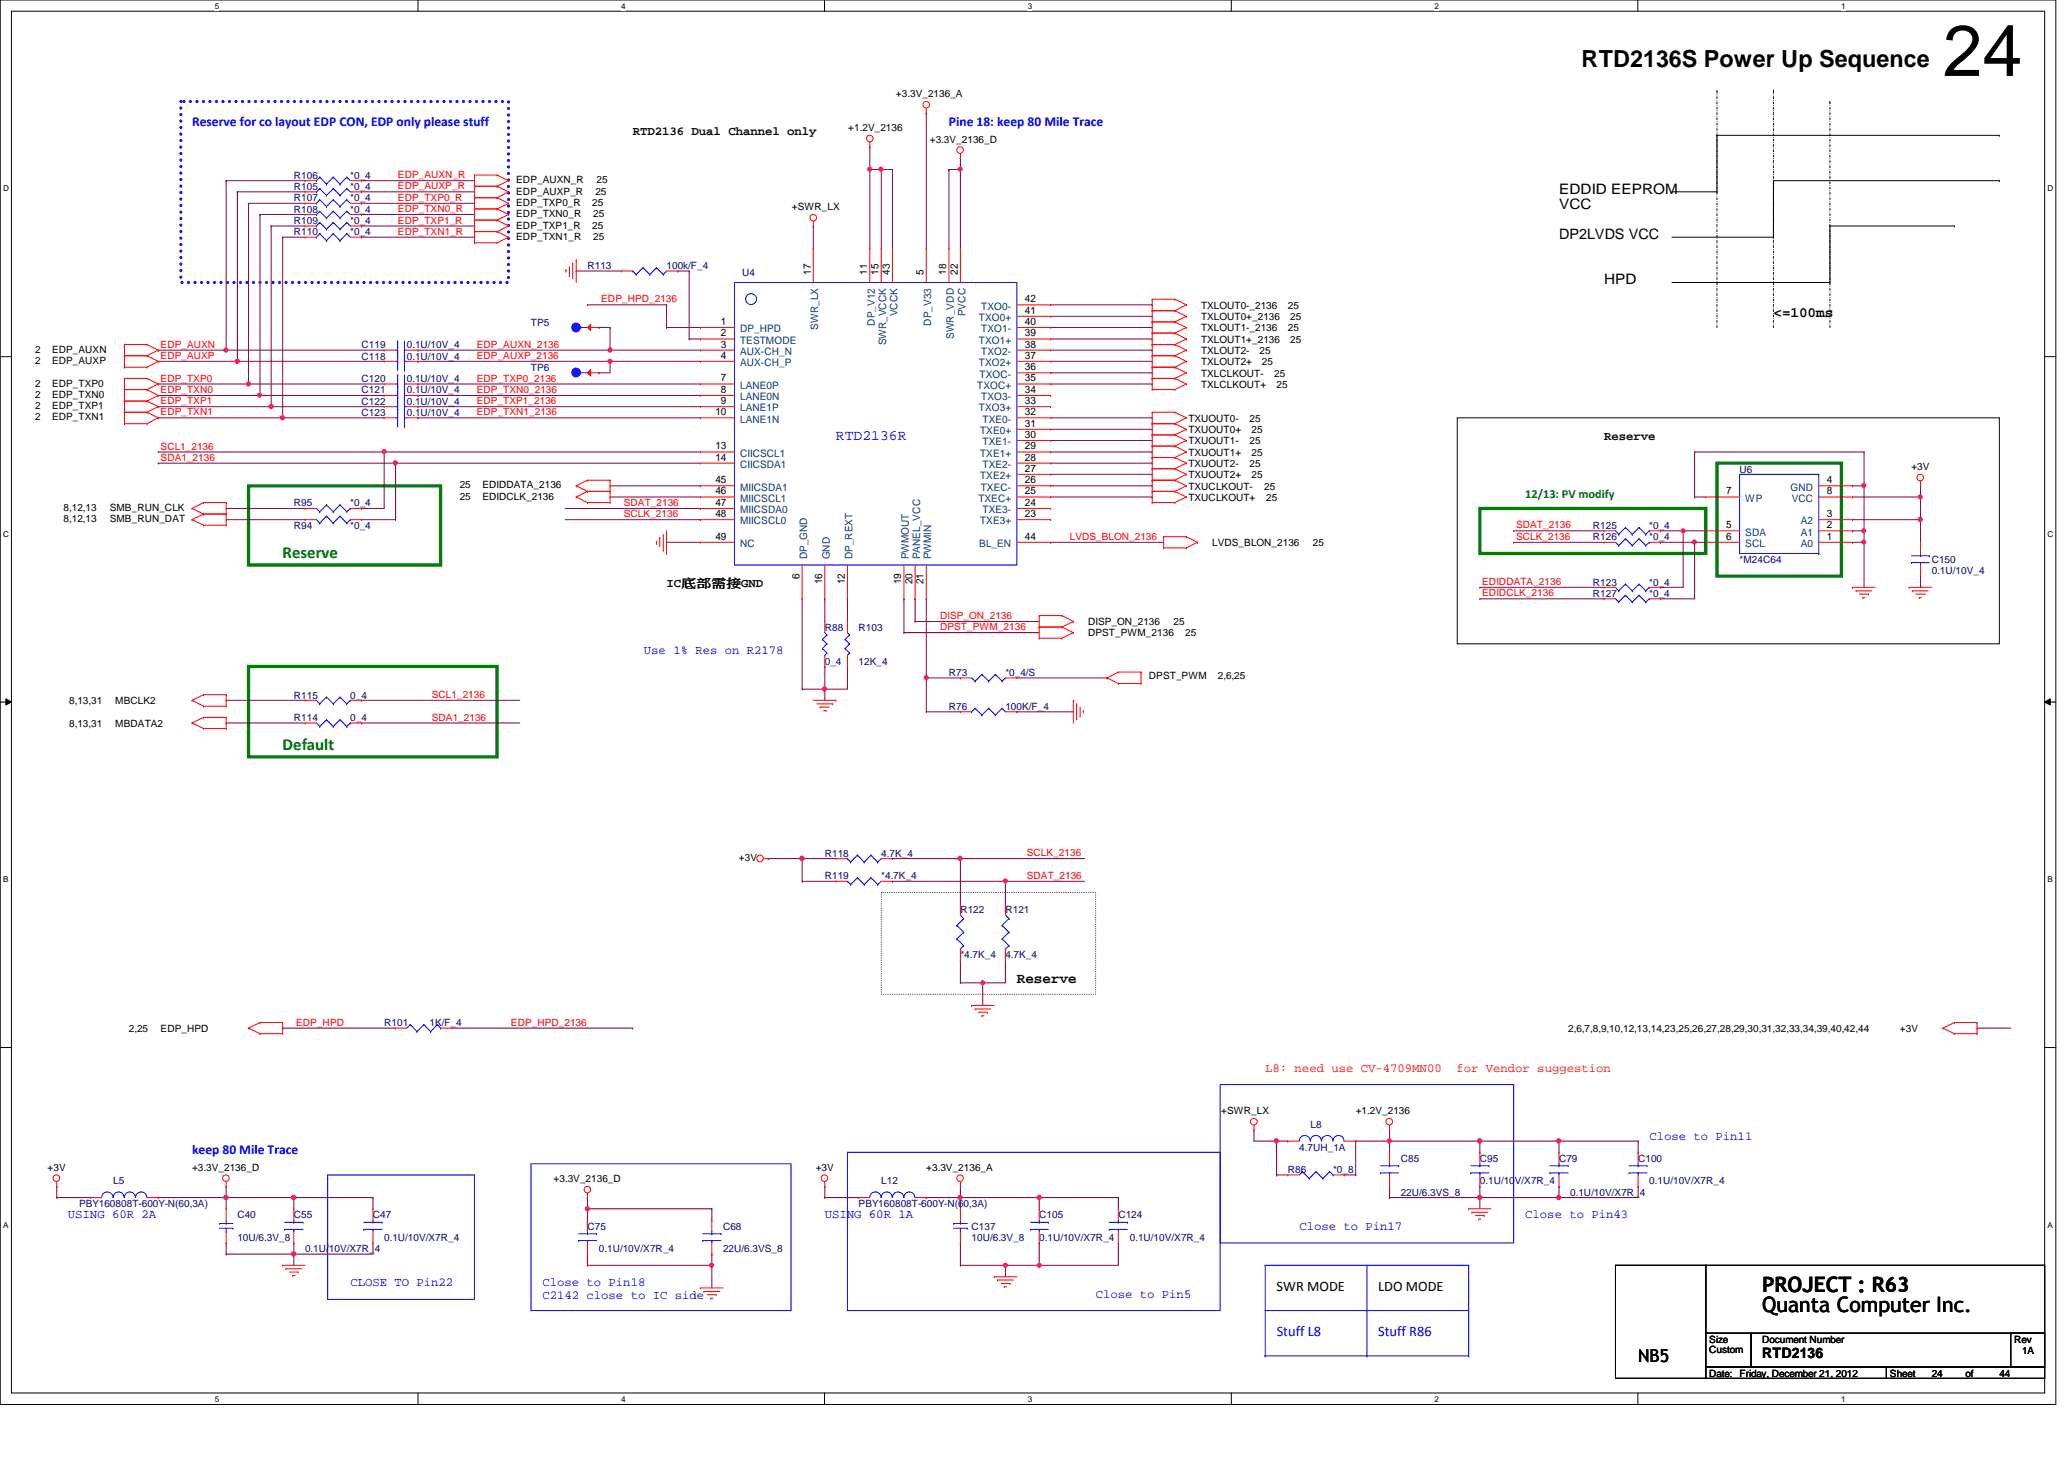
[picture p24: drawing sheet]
<svg xmlns="http://www.w3.org/2000/svg" width="297mm" height="210mm" viewBox="0 0 297 210" stroke-linecap="round" stroke-linejoin="round" font-family="sans-serif">
<defs><g id="words">
<text font-size="10.4" x="279.6" y="10.9">24</text>
<text font-size="3.4" x="227.6" y="9.7">RTD2136S Power Up Sequence</text>
<g font-size="3">
<text x="253.6" y="185.9">PROJECT : R63</text>
<text x="253.6" y="188.8">Quanta Computer Inc.</text>
</g>
<text font-size="2.6" x="235.8" y="195.9">NB5</text>
<g font-size="2.4" fill="#008000">
<text x="40.7" y="80.3">Reserve</text>
<text x="40.7" y="107.9">Default</text>
</g>
<g font-size="2.1">
<text x="224.4" y="27.9">EDDID EEPROM</text>
<text x="224.4" y="34.4">DP2LVDS VCC</text>
<text x="224.4" y="30.1">VCC</text>
<text x="230.8" y="40.9">HPD</text>
<text x="255.2" y="45.6">&lt;=100ms</text>
<text x="146.4" y="141.5">Reserve</text>
<text x="183.7" y="185.7">SWR MODE</text>
<text x="198.3" y="185.7">LDO MODE</text>
<text x="253.6" y="195.3">RTD2136</text>
</g>
<g font-size="2.1" fill="#00f">
<text x="120.3" y="63.4">RTD2136R</text>
<text x="183.7" y="192.2">Stuff L8</text>
<text x="198.3" y="192.2">Stuff R86</text>
</g>
<g font-size="1.9" fill="#00f">
<text x="27.6" y="18.1">Reserve for co layout EDP CON, EDP only please stuff</text>
<text x="136.6" y="18.1">Pine 18: keep 80 Mile Trace</text>
<text x="27.6" y="166">keep 80 Mile Trace</text>
</g>
<g font-size="1.8">
<text x="91.1" y="19.4">RTD2136 Dual Channel only</text>
<text x="230.9" y="63.3">Reserve</text>
<text x="95.9" y="84.4">IC底底底底GND</text>
</g>
<text font-size="1.8" fill="#008000" x="219.5" y="71.6">12/13: PV modify</text>
<g font-size="1.8" fill="#00f">
<text x="92.7" y="94">Use 1% Res on R2178</text>
<text x="237.4" y="164">Close to Pin11</text>
<text x="9.8" y="175.3">USING 60R 2A</text>
<text x="118.7" y="175.3">USING 60R 1A</text>
<text x="187" y="177">Close to Pin17</text>
<text x="219.5" y="175.3">Close to Pin43</text>
<text x="50.4" y="185.1">CLOSE TO Pin22</text>
<text x="78.1" y="185.1">Close to Pin18</text>
<text x="78.1" y="186.9">C2142 close to IC side</text>
<text x="157.7" y="186.7">Close to Pin5</text>
</g>
<g font-size="1.8" fill="#f00">
<text x="182.1" y="154.2">L8: need use CV-4709MN00</text>
<text x="209.6" y="154.2">for Vendor suggestion</text>
</g>
<g font-size="1.5">
<text x="116.7" y="39.5" transform="rotate(-90 116.7 39.5)">17</text>
<text x="124.8" y="39.5" transform="rotate(-90 124.8 39.5)">11</text>
<text x="126.4" y="39.5" transform="rotate(-90 126.4 39.5)">15</text>
<text x="128.1" y="39.5" transform="rotate(-90 128.1 39.5)">43</text>
<text x="132.9" y="39.5" transform="rotate(-90 132.9 39.5)">5</text>
<text x="136.2" y="39.5" transform="rotate(-90 136.2 39.5)">18</text>
<text x="137.8" y="39.5" transform="rotate(-90 137.8 39.5)">22</text>
<text x="103.8" y="46.7">1</text>
<text x="147.5" y="46.7">40</text>
<text x="147.5" y="45.1">41</text>
<text x="147.5" y="43.5">42</text>
<text x="103.8" y="50">3</text>
<text x="103.8" y="51.6">4</text>
<text x="103.8" y="48.4">2</text>
<text x="147.5" y="53.3">36</text>
<text x="147.5" y="51.6">37</text>
<text x="147.5" y="50">38</text>
<text x="147.5" y="48.4">39</text>
<text x="103" y="59.7">10</text>
<text x="103.8" y="54.9">7</text>
<text x="103.8" y="56.5">8</text>
<text x="103.8" y="58.1">9</text>
<text x="147.5" y="59.7">32</text>
<text x="147.5" y="58.1">33</text>
<text x="147.5" y="56.5">34</text>
<text x="147.5" y="54.9">35</text>
<text x="103" y="64.6">13</text>
<text x="147.5" y="64.6">29</text>
<text x="147.5" y="61.4">31</text>
<text x="147.5" y="63">30</text>
<text x="103" y="66.3">14</text>
<text x="103" y="69.5">45</text>
<text x="103" y="71.1">46</text>
<text x="147.5" y="67.9">27</text>
<text x="147.5" y="71.1">25</text>
<text x="147.5" y="69.5">26</text>
<text x="147.5" y="66.3">28</text>
<text x="248.4" y="71.1">7</text>
<text x="262.9" y="71.1">8</text>
<text x="262.9" y="69.5">4</text>
<text x="103" y="72.8">47</text>
<text x="103" y="74.4">48</text>
<text x="103" y="77.6">49</text>
<text x="147.5" y="74.4">23</text>
<text x="147.5" y="72.8">24</text>
<text x="147.5" y="77.6">44</text>
<text x="248.4" y="77.6">6</text>
<text x="248.4" y="76">5</text>
<text x="262.9" y="77.6">1</text>
<text x="262.9" y="76">2</text>
<text x="262.9" y="74.4">3</text>
<text x="115.1" y="83.2" transform="rotate(-90 115.1 83.2)">6</text>
<text x="118.3" y="84" transform="rotate(-90 118.3 84)">16</text>
<text x="121.6" y="84" transform="rotate(-90 121.6 84)">12</text>
<text x="129.7" y="84" transform="rotate(-90 129.7 84)">19</text>
<text x="131.3" y="84" transform="rotate(-90 131.3 84)">20</text>
<text x="132.9" y="84" transform="rotate(-90 132.9 84)">21</text>
</g>
<g font-size="1.5" fill="#004080">
<text x="106.5" y="47.8">DP_HPD</text>
<text x="117.8" y="47.4" transform="rotate(-90 117.8 47.4)">SWR_LX</text>
<text x="125.9" y="46.9" transform="rotate(-90 125.9 46.9)">DP_V12</text>
<text x="129.2" y="45.5" transform="rotate(-90 129.2 45.5)">VCCK</text>
<text x="134" y="46.9" transform="rotate(-90 134 46.9)">DP_V33</text>
<text x="138.9" y="45.5" transform="rotate(-90 138.9 45.5)">PVCC</text>
<text x="140.9" y="46.2">TXO0+</text>
<text x="141.2" y="47.8">TXO1-</text>
<text x="141.2" y="44.5">TXO0-</text>
<text x="106.5" y="49.4">TESTMODE</text>
<text x="106.5" y="51.1">AUX-CH_N</text>
<text x="106.5" y="52.7">AUX-CH_P</text>
<text x="127.5" y="49.7" transform="rotate(-90 127.5 49.7)">SWR_VCCK</text>
<text x="137.3" y="48.7" transform="rotate(-90 137.3 48.7)">SWR_VDD</text>
<text x="140.9" y="52.7">TXO2+</text>
<text x="140.9" y="49.4">TXO1+</text>
<text x="141.2" y="51.1">TXO2-</text>
<text x="106.5" y="55.9">LANE0P</text>
<text x="106.5" y="57.6">LANE0N</text>
<text x="106.5" y="59.2">LANE1P</text>
<text x="140.6" y="55.9">TXOC+</text>
<text x="140.9" y="59.2">TXO3+</text>
<text x="141" y="54.3">TXOC-</text>
<text x="141.2" y="57.6">TXO3-</text>
<text x="106.5" y="60.8">LANE1N</text>
<text x="106.5" y="65.7">CIICSCL1</text>
<text x="141.1" y="65.7">TXE1+</text>
<text x="141.1" y="62.4">TXE0+</text>
<text x="141.4" y="64.1">TXE1-</text>
<text x="141.4" y="60.8">TXE0-</text>
<text x="106.5" y="67.3">CIICSDA1</text>
<text x="106.5" y="70.6">MIICSDA1</text>
<text x="141.1" y="68.9">TXE2+</text>
<text x="141.1" y="70.6">TXEC-</text>
<text x="141.4" y="67.3">TXE2-</text>
<text x="257.7" y="70.6">GND</text>
<text x="106.5" y="72.2">MIICSCL1</text>
<text x="106.5" y="73.8">MIICSDA0</text>
<text x="106.5" y="75.4">MIICSCL0</text>
<text x="140.8" y="72.2">TXEC+</text>
<text x="141.1" y="75.4">TXE3+</text>
<text x="141.4" y="73.8">TXE3-</text>
<text x="251.2" y="77">SDA</text>
<text x="251.2" y="72.2">WP</text>
<text x="257.8" y="72.2">VCC</text>
<text x="259.2" y="77">A1</text>
<text x="259.2" y="75.4">A2</text>
<text x="106.5" y="78.7">NC</text>
<text x="116.2" y="80.5" transform="rotate(-90 116.2 80.5)">DP_GND</text>
<text x="119.4" y="80.5" transform="rotate(-90 119.4 80.5)">GND</text>
<text x="122.7" y="80.5" transform="rotate(-90 122.7 80.5)">DP_REXT</text>
<text x="130.8" y="80.5" transform="rotate(-90 130.8 80.5)">PWMOUT</text>
<text x="132.4" y="80.5" transform="rotate(-90 132.4 80.5)">PANEL_VCC</text>
<text x="134" y="80.5" transform="rotate(-90 134 80.5)">PWMIN</text>
<text x="140.9" y="78.7">BL_EN</text>
<text x="251.2" y="78.7">SCL</text>
<text x="259.2" y="78.7">A0</text>
</g>
<g font-size="1.4">
<text x="128.9" y="14">+3.3V_2136_A</text>
<text x="122.1" y="18.9">+1.2V_2136</text>
<text x="133.8" y="20.5">+3.3V_2136_D</text>
<text x="74.3" y="26.4">EDP_AUXN_R</text>
<text x="74.3" y="28">EDP_AUXP_R</text>
<text x="74.3" y="29.6">EDP_TXP0_R</text>
<text x="85.2" y="29.6">25</text>
<text x="85.7" y="28">25</text>
<text x="85.8" y="26.4">25</text>
<text x="74.3" y="31.2">EDP_TXN0_R</text>
<text x="74.3" y="32.9">EDP_TXP1_R</text>
<text x="74.3" y="34.5">EDP_TXN1_R</text>
<text x="85.2" y="32.9">25</text>
<text x="85.4" y="31.2">25</text>
<text x="85.4" y="34.5">25</text>
<text x="114" y="30.3">+SWR_LX</text>
<text x="172.8" y="47.7">TXLOUT1-_2136</text>
<text x="172.8" y="46.1">TXLOUT0+_2136</text>
<text x="172.8" y="44.4">TXLOUT0-_2136</text>
<text x="185.3" y="47.7">25</text>
<text x="185.3" y="44.4">25</text>
<text x="185.7" y="46.1">25</text>
<text x="5.1" y="50.8">2</text>
<text x="5.1" y="52.4">2</text>
<text x="7.5" y="50.8">EDP_AUXN</text>
<text x="7.5" y="52.4">EDP_AUXP</text>
<text x="172.8" y="52.5">TXLOUT2+</text>
<text x="172.8" y="50.9">TXLOUT2-</text>
<text x="172.8" y="49.3">TXLOUT1+_2136</text>
<text x="181.3" y="50.9">25</text>
<text x="181.6" y="52.5">25</text>
<text x="185.7" y="49.3">25</text>
<text x="5.1" y="55.6">2</text>
<text x="5.1" y="57.3">2</text>
<text x="5.1" y="58.9">2</text>
<text x="7.5" y="55.6">EDP_TXP0</text>
<text x="7.5" y="57.3">EDP_TXN0</text>
<text x="7.5" y="58.9">EDP_TXP1</text>
<text x="172.8" y="55.8">TXLCLKOUT+</text>
<text x="172.8" y="54.2">TXLCLKOUT-</text>
<text x="183.4" y="54.2">25</text>
<text x="183.7" y="55.8">25</text>
<text x="5.1" y="60.5">2</text>
<text x="7.5" y="60.5">EDP_TXN1</text>
<text x="171" y="60.7">TXUOUT0-</text>
<text x="171" y="62.3">TXUOUT0+</text>
<text x="171" y="65.5">TXUOUT1+</text>
<text x="171" y="63.9">TXUOUT1-</text>
<text x="179.8" y="60.7">25</text>
<text x="179.8" y="63.9">25</text>
<text x="180.1" y="62.3">25</text>
<text x="180.1" y="65.5">25</text>
<text x="66.2" y="70.3">25</text>
<text x="66.2" y="71.9">25</text>
<text x="69.4" y="70.3">EDIDDATA_2136</text>
<text x="69.4" y="71.9">EDIDCLK_2136</text>
<text x="171" y="68.8">TXUOUT2+</text>
<text x="171" y="67.2">TXUOUT2-</text>
<text x="171" y="70.4">TXUCLKOUT-</text>
<text x="179.8" y="67.2">25</text>
<text x="180.1" y="68.8">25</text>
<text x="181.9" y="70.4">25</text>
<text x="275.1" y="67.6">+3V</text>
<text x="9.1" y="73.5">8,12,13</text>
<text x="9.1" y="75.1">8,12,13</text>
<text x="15.8" y="73.5">SMB_RUN_CLK</text>
<text x="15.8" y="75.1">SMB_RUN_DAT</text>
<text x="171" y="72.1">TXUCLKOUT+</text>
<text x="182.2" y="72.1">25</text>
<text x="174.5" y="78.6">LVDS_BLON_2136</text>
<text x="188.9" y="78.6">25</text>
<text x="156.6" y="89.9">DISP_ON_2136</text>
<text x="168.9" y="89.9">25</text>
<text x="156.6" y="91.6">DPST_PWM_2136</text>
<text x="170.6" y="91.6">25</text>
<text x="9.9" y="101.3">8,13,31</text>
<text x="16.6" y="101.3">MBCLK2</text>
<text x="165.4" y="97.7">DPST_PWM</text>
<text x="175.3" y="97.7">2,6,25</text>
<text x="9.9" y="104.6">8,13,31</text>
<text x="16.6" y="104.6">MBDATA2</text>
<text x="106.3" y="123.9">+3V</text>
<text x="18.5" y="148.5">2,25</text>
<text x="23.1" y="148.5">EDP_HPD</text>
<text x="225.7" y="148.5">2,6,7,8,9,10,12,13,14,23,25,26,27,28,29,30,31,32,33,34,39,40,42,44</text>
<text x="273.4" y="148.5">+3V</text>
<text x="175.8" y="160.3">+SWR_LX</text>
<text x="195.1" y="160.3">+1.2V_2136</text>
<text x="6.9" y="168.4">+3V</text>
<text x="27.6" y="168.4">+3.3V_2136_D</text>
<text x="79.7" y="170.1">+3.3V_2136_D</text>
<text x="117.4" y="168.4">+3V</text>
<text x="133.3" y="168.4">+3.3V_2136_A</text>
<text x="246" y="194.6">Custom</text>
<text x="246" y="193.2">Size</text>
<text x="253.6" y="193.2">Document Number</text>
<text x="289.8" y="193.2">Rev</text>
<text x="291" y="194.8">1A</text>
<text x="246" y="198">Date: Friday, December 21, 2012</text>
<text x="272" y="198">Sheet</text>
<text x="278" y="198">24</text>
<text x="282.9" y="198">of</text>
<text x="287.7" y="198">44</text>
</g>
<g font-size="1.4" fill="#000080">
<text x="42.3" y="29">R107</text>
<text x="42.3" y="25.7">R106</text>
<text x="42.3" y="27.3">R105</text>
<text x="50.4" y="29">*0_4</text>
<text x="50.4" y="25.7">*0_4</text>
<text x="50.4" y="27.3">*0_4</text>
<text x="42.3" y="32.2">R109</text>
<text x="42.3" y="33.9">R110</text>
<text x="42.3" y="30.6">R108</text>
<text x="50.4" y="32.2">*0_4</text>
<text x="50.4" y="33.9">*0_4</text>
<text x="50.4" y="30.6">*0_4</text>
<text x="84.5" y="38.7">R113</text>
<text x="95.9" y="38.7">100k/F_4</text>
<text x="106.8" y="39.7">U4</text>
<text x="76.4" y="46.9">TP5</text>
<text x="52" y="50.1">C119</text>
<text x="52" y="51.7">C118</text>
<text x="58.5" y="50.1">0.1U/10V_4</text>
<text x="58.5" y="51.7">0.1U/10V_4</text>
<text x="76.4" y="53.3">TP6</text>
<text x="52" y="55">C120</text>
<text x="52" y="56.6">C121</text>
<text x="52" y="59.9">C123</text>
<text x="52" y="58.3">C122</text>
<text x="58.5" y="55">0.1U/10V_4</text>
<text x="58.5" y="56.6">0.1U/10V_4</text>
<text x="58.5" y="59.9">0.1U/10V_4</text>
<text x="58.5" y="58.3">0.1U/10V_4</text>
<text x="250.4" y="68">U6</text>
<text x="42.3" y="76.1">R94</text>
<text x="42.3" y="72.9">R95</text>
<text x="50.4" y="76.1">*0_4</text>
<text x="50.4" y="72.9">*0_4</text>
<text x="229.2" y="77.7">R126</text>
<text x="229.2" y="76.1">R125</text>
<text x="237.4" y="77.7">*0_4</text>
<text x="237.4" y="76.1">*0_4</text>
<text x="250.4" y="81">*M24C64</text>
<text x="278" y="82.6">0.1U/10V_4</text>
<text x="278" y="81">C150</text>
<text x="229.2" y="84.2">R123</text>
<text x="229.2" y="85.9">R127</text>
<text x="237.4" y="84.2">*0_4</text>
<text x="237.4" y="85.9">*0_4</text>
<text x="118.7" y="95.6">0_4</text>
<text x="118.7" y="90.8">R88</text>
<text x="123.6" y="95.6">12K_4</text>
<text x="123.6" y="90.8">R103</text>
<text x="42.3" y="100.5">R115</text>
<text x="50.4" y="100.5">0_4</text>
<text x="136.6" y="97.2">R73</text>
<text x="144.7" y="97.2">*0_4/S</text>
<text x="42.3" y="103.8">R114</text>
<text x="50.4" y="103.8">0_4</text>
<text x="136.6" y="102.1">R76</text>
<text x="144.7" y="102.1">100K/F_4</text>
<text x="118.7" y="123.3">R118</text>
<text x="126.8" y="123.3">4.7K_4</text>
<text x="118.7" y="126.5">R119</text>
<text x="126.8" y="126.5">*4.7K_4</text>
<text x="138.2" y="131.4">R122</text>
<text x="144.7" y="131.4">R121</text>
<text x="138.2" y="137.9">*4.7K_4</text>
<text x="144.7" y="137.9">4.7K_4</text>
<text x="55.3" y="147.7">R101</text>
<text x="61.8" y="147.7">1K/F_4</text>
<text x="187" y="165.5">4.7UH_1A</text>
<text x="188.6" y="162.3">L8</text>
<text x="201.6" y="167.1">C85</text>
<text x="213" y="167.1">C95</text>
<text x="224.4" y="167.1">C79</text>
<text x="235.8" y="167.1">C100</text>
<text x="11.4" y="173.7">PBY160808T-600Y-N(60,3A)</text>
<text x="16.3" y="170.4">L5</text>
<text x="123.6" y="173.7">PBY160808T-600Y-N(60,3A)</text>
<text x="126.8" y="170.4">L12</text>
<text x="185.3" y="168.8">R86</text>
<text x="191.8" y="168.8">*0_8</text>
<text x="201.6" y="172">22U/6.3VS_8</text>
<text x="213" y="170.4">0.1U/10V/X7R_4</text>
<text x="226" y="172">0.1U/10V/X7R_4</text>
<text x="237.4" y="170.4">0.1U/10V/X7R_4</text>
<text x="34.2" y="178.5">10U/6.3V_8</text>
<text x="34.2" y="175.3">C40</text>
<text x="42.3" y="175.3">C55</text>
<text x="53.7" y="175.3">C47</text>
<text x="55.3" y="178.5">0.1U/10V/X7R_4</text>
<text x="84.5" y="176.9">C75</text>
<text x="104.1" y="176.9">C68</text>
<text x="139.8" y="178.5">10U/6.3V_8</text>
<text x="139.8" y="176.9">C137</text>
<text x="149.6" y="178.5">0.1U/10V/X7R_4</text>
<text x="149.6" y="175.3">C105</text>
<text x="160.9" y="175.3">C124</text>
<text x="162.6" y="178.5">0.1U/10V/X7R_4</text>
<text x="43.9" y="180.2">0.1U/10V/X7R_4</text>
<text x="86.2" y="180.2">0.1U/10V/X7R_4</text>
<text x="104.1" y="180.2">22U/6.3VS_8</text>
</g>
<g font-size="1.4" fill="#f00">
<text x="57.3" y="28.9">EDP_TXP0_R</text>
<text x="57.3" y="27.3">EDP_AUXP_R</text>
<text x="57.3" y="25.7">EDP_AUXN_R</text>
<text x="57.3" y="33.8">EDP_TXN1_R</text>
<text x="57.3" y="32.2">EDP_TXP1_R</text>
<text x="57.3" y="30.5">EDP_TXN0_R</text>
<text x="86.5" y="43.5">EDP_HPD_2136</text>
<text x="23.1" y="51.6">EDP_AUXP</text>
<text x="23.1" y="50">EDP_AUXN</text>
<text x="68.6" y="51.6">EDP_AUXP_2136</text>
<text x="68.6" y="50">EDP_AUXN_2136</text>
<text x="23.1" y="58.2">EDP_TXP1</text>
<text x="23.1" y="54.9">EDP_TXP0</text>
<text x="23.1" y="56.6">EDP_TXN0</text>
<text x="23.1" y="59.8">EDP_TXN1</text>
<text x="68.6" y="56.6">EDP_TXN0_2136</text>
<text x="68.6" y="54.9">EDP_TXP0_2136</text>
<text x="68.6" y="59.8">EDP_TXN1_2136</text>
<text x="68.6" y="58.2">EDP_TXP1_2136</text>
<text x="23.1" y="64.7">SCL1_2136</text>
<text x="23.1" y="66.3">SDA1_2136</text>
<text x="89.8" y="72.8">SDAT_2136</text>
<text x="89.8" y="74.4">SCLK_2136</text>
<text x="154" y="77.7">LVDS_BLON_2136</text>
<text x="218.2" y="76">SDAT_2136</text>
<text x="218.2" y="77.7">SCLK_2136</text>
<text x="135.3" y="89.1">DISP_ON_2136</text>
<text x="213.3" y="84.2">EDIDDATA_2136</text>
<text x="213.3" y="85.8">EDIDCLK_2136</text>
<text x="135.3" y="90.7">DPST_PWM_2136</text>
<text x="62.1" y="100.4">SCL1_2136</text>
<text x="62.1" y="103.7">SDA1_2136</text>
<text x="147.8" y="123.2">SCLK_2136</text>
<text x="147.8" y="126.4">SDAT_2136</text>
<text x="42.6" y="147.6">EDP_HPD</text>
<text x="73.5" y="147.6">EDP_HPD_2136</text>
</g>
<g font-size="1.2">
<text x="30.9" y="1.2">5</text>
<text x="89.4" y="1.2">4</text>
<text x="147.9" y="1.2">3</text>
<text x="206.5" y="1.2">2</text>
<text x="265" y="1.2">1</text>
<text x=".5" y="27.5">D</text>
<text x="294.7" y="27.5">D</text>
<text x=".5" y="77.2">C</text>
<text x="294.7" y="77.2">C</text>
<text x=".5" y="126.9">B</text>
<text x="294.7" y="126.9">B</text>
<text x=".5" y="176.6">A</text>
<text x="294.7" y="176.6">A</text>
<text x="30.9" y="201.6">5</text>
<text x="89.4" y="201.6">4</text>
<text x="147.9" y="201.6">3</text>
<text x="206.5" y="201.6">2</text>
<text x="265" y="201.6">1</text>
</g>
</g></defs>
<path d="M0 0h295.9v202.1h-295.9zM1.6 1.6h292.7v198.8h-292.7z" fill="none" stroke="#000" stroke-width=".14"/>
<g fill="#fff">
<path d="M30.9 .2h.6v1.3h-.6z"/>
<path d="M30.9 200.6h.6v1.3h-.6z"/>
</g>
<path d="M60.2 0v1.6M60.2 200.4v1.6" fill="none" stroke="#000" stroke-width=".14"/>
<g fill="#fff">
<path d="M89.4 .2h.6v1.3h-.6z"/>
<path d="M89.4 200.6h.6v1.3h-.6z"/>
</g>
<path d="M118.7 0v1.6M118.7 200.4v1.6" fill="none" stroke="#000" stroke-width=".14"/>
<g fill="#fff">
<path d="M147.9 .2h.6v1.3h-.6z"/>
<path d="M147.9 200.6h.6v1.3h-.6z"/>
</g>
<path d="M177.2 0v1.6M177.2 200.4v1.6" fill="none" stroke="#000" stroke-width=".14"/>
<g fill="#fff">
<path d="M206.5 .2h.5v1.3h-.5z"/>
<path d="M206.5 200.6h.5v1.3h-.5z"/>
</g>
<path d="M235.7 0v1.6M235.7 200.4v1.6" fill="none" stroke="#000" stroke-width=".14"/>
<g fill="#fff">
<path d="M265 .2h.6v1.3h-.6z"/>
<path d="M265 200.6h.6v1.3h-.6z"/>
<path d="M.5 26.5h.8v1.3h-.8z"/>
<path d="M294.7 26.5h.8v1.3h-.8z"/>
<path d="M.5 76.2h.8v1.3h-.8z"/>
<path d="M294.7 76.2h.8v1.3h-.8z"/>
</g>
<path d="M0 51.3h1.6M294.3 51.3h1.6" fill="none" stroke="#000" stroke-width=".14"/>
<g fill="#fff">
<path d="M.5 125.9h.7v1.3h-.7z"/>
<path d="M294.7 125.9h.7v1.3h-.7z"/>
</g>
<path d="M0 101h1.6M.8 100.5l.8 .5-.8 .4zM294.3 101h1.6M294.3 101l.8-.5v.9z" fill="none" stroke="#000" stroke-width=".14"/>
<path d="M.8 100.5l.8 .5-.8 .4zM294.3 101l.8-.5v.9z" fill="#000"/>
<g fill="#fff">
<path d="M.5 175.6h.7v1.3h-.7z"/>
<path d="M294.7 175.6h.7v1.3h-.7z"/>
</g>
<g fill="none" stroke="#000" stroke-width=".14">
<path d="M247.1 19.5h.1M247.1 19.5h40.6M247.1 19.5v8.1M287.7 19.5h.1M240.6 27.6h6.5M240.6 34.1h14.6M247.1 27.6h.1M255.2 34.1h.1M255.2 26h.1M255.2 26v8.1M255.2 26h32.5M263.4 32.5h.1"/>
<path d="M263.4 32.5v8.1M263.4 32.5h17.9M281.3 32.5h.1M287.7 26h.1M240.6 40.6h22.8M263.4 40.6h.1M209.7 60.1h78v32.5h-78zM0 150.7h1.6M294.3 150.7h1.6"/>
</g>
<path d="M247.1 13h.1M255.2 13h.1M263.4 14.6h.1M247.1 47.1v-34.1M255.2 47.1v-34.1M263.4 47.1v-32.5" fill="none" stroke="#000" stroke-width=".14" stroke-dasharray=".3 .3 0 .3"/>
<path d="M126.8 128.4h30.9v14.6h-30.9z" fill="none" stroke="#000" stroke-width=".14" stroke-dasharray="0 .3"/>
<g fill="none" stroke="#00f" stroke-width=".14">
<path d="M175.6 156h42.2v22.8h-42.2zM47.2 169h21.1v17.9h-21.1zM76.4 167.4h37.4v21.2h-37.4zM122 165.8h53.6v22.8h-53.6zM182.1 195.1h.1M182.1 195.1h29.3M182.1 188.6h29.3M196.7 195.1h.1M196.7 182v13.1M211.4 182h-29.3v13.1M211.4 182h.1M211.4 195.1h.1"/>
<path d="M211.4 188.6h.1M211.4 182v13.1"/>
</g>
<path d="M26 14.6h47.2v26h-47.2z" fill="none" stroke="#00f" stroke-width=".47" stroke-dasharray="0 .9"/>
<path d="M35.8 69.9h27.6v11.4h-27.6zM213 73.2h32.5v6.4h-32.5zM247.1 66.6h17.9v16.3h-17.9zM35.8 95.9h35.7v13h-35.7z" fill="none" stroke="#008000" stroke-width=".47"/>
<g fill="none" stroke="#800040" stroke-width=".14">
<path d="M82.9 39h6.5M82.9 39h.1M97.6 39h1.6M97.6 39h.1M99.2 39h.1M99.2 39v9.8M95.9 47.1h.1M95.9 47.1h4.9M99.2 48.8h1.6M99.2 48.8h.1M243.9 65h24.4M243.9 65h.1"/>
<path d="M243.9 65v6.5M266.6 74.8h.1M266.6 74.8h9.8M268.3 65h.1M268.3 65v4.9M276.4 74.8h.1M276.4 74.8v3.2M276.4 82.9h.1M276.4 82.9v1.6"/>
</g>
<circle cx="276.3" cy="74.7" r=".31" fill="#f0f"/>
<circle cx="276.3" cy="74.7" r=".31" fill="none" stroke="#f0f" stroke-width=".14"/>
<path d="M126.8 24.4h1.6M126.8 24.4h.1M126.8 24.4v11.3" fill="none" stroke="#800040" stroke-width=".14"/>
<circle cx="126.8" cy="24.3" r=".3" fill="#f0f"/>
<circle cx="126.8" cy="24.3" r=".3" fill="none" stroke="#f0f" stroke-width=".14"/>
<g fill="none" stroke="#800040" stroke-width=".14">
<path d="M117 32.5h.1M117 32.5v3.2M128.4 24.4h.1M128.4 24.4v11.3M217.8 76.4h.1M217.8 78h.1M217.8 76.4h13M217.8 78h13M239 78h4.9M239 76.4h3.2M239 76.4h.1M239 78h.1"/>
<path d="M131.7 89.4h17.9M131.7 89.4h.1M40.7 147.9h.1M40.7 147.9h16.2M65.1 147.9h26M91.1 147.9h.1"/>
</g>
<circle cx="243.8" cy="78" r=".3" fill="#f0f"/>
<circle cx="243.8" cy="78" r=".3" fill="none" stroke="#f0f" stroke-width=".14"/>
<path d="M151.2 78h.1M151.2 78h16.3M242.2 76.4h.1M242.2 76.4v8.1" fill="none" stroke="#800040" stroke-width=".14"/>
<circle cx="242.2" cy="76.4" r=".3" fill="#f0f"/>
<circle cx="242.2" cy="76.4" r=".3" fill="none" stroke="#f0f" stroke-width=".14"/>
<g fill="none" stroke="#800040" stroke-width=".14">
<path d="M125.2 21.1h.1M125.2 21.1v3.3M242.2 76.4h3.3M242.2 76.4h.1M243.9 78h1.6M243.9 78h.1M243.9 78v8.1h-4.9M115.4 86.1h.1M115.4 99.1h.1M115.4 86.1v13M115.4 99.1h3.3M122 86.1h.1"/>
<path d="M122 95.9h.1M122 86.1v3.3M122 95.9v3.2M213 84.5h.1M213 86.1h.1M213 84.5h17.8M213 86.1h17.8M239 84.5h3.2M239 84.5h.1M239 86.1h.1"/>
</g>
<circle cx="118.6" cy="99.1" r=".31" fill="#f0f"/>
<circle cx="118.6" cy="99.1" r=".31" fill="none" stroke="#f0f" stroke-width=".14"/>
<path d="M118.7 99.1h3.3M118.7 99.1h.1M118.7 86.1h.1M118.7 95.9h.1M118.7 86.1v3.3M118.7 95.9v4.9M133.3 86.1h.1M133.3 86.1v11.4" fill="none" stroke="#800040" stroke-width=".14"/>
<circle cx="133.3" cy="97.5" r=".3" fill="#f0f"/>
<circle cx="133.3" cy="97.5" r=".3" fill="none" stroke="#f0f" stroke-width=".14"/>
<g fill="none" stroke="#800040" stroke-width=".14">
<path d="M22.8 65h.1M22.8 65h78M32.6 73.2h.1M32.6 74.8h.1M32.6 73.2h11.3M32.6 74.8h11.3M52 73.2h.1M52 74.8h4.9M52 73.2h3.3M55.3 65h.1M56.9 66.6h.1M56.9 74.8h.1"/>
<path d="M56.9 66.6v8.2M130.1 86.1h.1M130.1 86.1v4.9M131.7 86.1h.1M131.7 86.1v3.3"/>
</g>
<circle cx="55.3" cy="65" r=".3" fill="#f0f"/>
<circle cx="55.3" cy="65" r=".3" fill="none" stroke="#f0f" stroke-width=".14"/>
<path d="M22.8 66.6h.1M22.8 66.6h78M56.9 66.6h.1" fill="none" stroke="#800040" stroke-width=".14"/>
<circle cx="56.9" cy="66.6" r=".31" fill="#f0f"/>
<circle cx="56.9" cy="66.6" r=".31" fill="none" stroke="#f0f" stroke-width=".14"/>
<g fill="none" stroke="#800040" stroke-width=".14">
<path d="M32.6 104h.1M32.6 100.8h.1M32.6 104h11.3M32.6 100.8h11.3M52 104h22.8M52 100.8h22.8M52 100.8h.1M52 104h.1M110.6 123.5h4.8M110.6 123.5h.1M128.4 123.5h.1M128.4 126.8h.1"/>
<path d="M128.4 123.5h9.8M128.4 126.8h16.3"/>
</g>
<circle cx="115.4" cy="123.5" r=".32" fill="#f0f"/>
<circle cx="115.4" cy="123.5" r=".32" fill="none" stroke="#f0f" stroke-width=".14"/>
<path d="M115.4 126.8h.1M115.4 123.5h.1M115.4 123.5v3.3M115.4 126.8h4.9M115.4 123.5h4.9M138.2 123.5h.1M138.2 123.5v6.5M138.2 123.5h17.9" fill="none" stroke="#800040" stroke-width=".14"/>
<circle cx="138.2" cy="123.5" r=".31" fill="#f0f"/>
<circle cx="138.2" cy="123.5" r=".31" fill="none" stroke="#f0f" stroke-width=".14"/>
<path d="M138.2 138.2h.1M138.2 138.2v3.2M138.2 141.4h3.2M138.2 141.4h.1M141.4 141.4h.1M141.4 141.4v3.3" fill="none" stroke="#800040" stroke-width=".14"/>
<circle cx="141.4" cy="141.4" r=".3" fill="#f0f"/>
<circle cx="141.4" cy="141.4" r=".3" fill="none" stroke="#f0f" stroke-width=".14"/>
<path d="M144.7 126.8h11.4M144.7 138.2h.1M144.7 126.8h.1M144.7 126.8v3.2M144.7 138.2v3.2" fill="none" stroke="#800040" stroke-width=".14"/>
<circle cx="144.7" cy="126.7" r=".3" fill="#f0f"/>
<circle cx="144.7" cy="126.7" r=".3" fill="none" stroke="#f0f" stroke-width=".14"/>
<g fill="none" stroke="#800040" stroke-width=".14">
<path d="M136.6 24.4h1.6M136.6 24.4h.1M136.6 24.4v11.3M138.2 22.7h.1M138.2 24.4h.1M138.2 22.7v13M22.8 52h11.4M22.8 52h.1M22.8 58.5h.1M22.8 55.2h.1M22.8 56.9h.1M22.8 58.5h16.2"/>
<path d="M22.8 55.2h13M22.8 56.9h14.6M84.5 43.9h11.4M84.5 43.9h.1M86.2 47.1h1.6M86.2 47.1h.1M86.2 53.6h.1M87.8 50.4h13M87.8 52h13M87.8 52h.1M87.8 50.4h.1M87.8 47.1h.1"/>
<path d="M87.8 47.1v3.3M87.8 52v1.6h-1.6M22.8 60.1h.1M22.8 60.1h17.9M141.4 141.4h.1M141.4 141.4h3.3"/>
</g>
<circle cx="138.2" cy="24.3" r=".3" fill="#f0f"/>
<circle cx="138.2" cy="24.3" r=".3" fill="none" stroke="#f0f" stroke-width=".14"/>
<path d="M133.3 16.3h.1M133.3 16.3v19.4M125.2 24.4h1.6M125.2 24.4h.1M125.2 24.4v11.3M95.9 43.9h.1M95.9 43.9v3.2" fill="none" stroke="#800040" stroke-width=".14"/>
<circle cx="125.2" cy="24.3" r=".3" fill="#f0f"/>
<circle cx="125.2" cy="24.3" r=".3" fill="none" stroke="#f0f" stroke-width=".14"/>
<path d="M266.6 71.5h.1M266.6 71.5h9.8" fill="none" stroke="#800040" stroke-width=".14"/>
<circle cx="276.3" cy="71.5" r=".3" fill="#f0f"/>
<circle cx="276.3" cy="71.5" r=".3" fill="none" stroke="#f0f" stroke-width=".14"/>
<path d="M243.9 71.5h1.6M243.9 71.5h.1M266.6 78h1.7M266.6 69.9h1.7M266.6 78h.1M266.6 69.9h.1" fill="none" stroke="#800040" stroke-width=".14"/>
<circle cx="268.2" cy="69.8" r=".3" fill="#f0f"/>
<circle cx="268.2" cy="69.8" r=".3" fill="none" stroke="#f0f" stroke-width=".14"/>
<path d="M266.6 76.4h1.7M266.6 76.4h.1M268.3 69.9h.1M268.3 78h.1M268.3 76.4h.1M268.3 69.9v14.6M276.4 71.5h.1M276.4 71.5v3.3" fill="none" stroke="#800040" stroke-width=".14"/>
<circle cx="268.2" cy="78" r=".3" fill="#f0f"/>
<circle cx="268.2" cy="78" r=".3" fill="none" stroke="#f0f" stroke-width=".14"/>
<circle cx="268.2" cy="76.4" r=".3" fill="#f0f"/>
<circle cx="268.2" cy="76.4" r=".3" fill="none" stroke="#f0f" stroke-width=".14"/>
<g fill="none" stroke="#800040" stroke-width=".14">
<path d="M276.4 69.9h.1M276.4 69.9v1.6M8.2 172.3h4.8M8.2 170.7h.1M8.2 172.3h.1M8.2 170.7v1.6M22.8 172.3h.1M22.8 172.3h9.8M42.3 172.3h.1M42.3 172.3h11.4M53.7 172.3h.1M53.7 178.8h.1"/>
<path d="M53.7 172.3v1.6M53.7 178.8v1.6h-11.4M84.5 172.3h.1M84.5 172.3v1.6M42.3 180.4h.1M84.5 182h17.9M84.5 180.4h.1M84.5 182h.1M84.5 180.4v1.6"/>
</g>
<circle cx="102.4" cy="182" r=".3" fill="#f0f"/>
<circle cx="102.4" cy="182" r=".3" fill="none" stroke="#f0f" stroke-width=".14"/>
<path d="M84.5 173.9h17.9M84.5 173.9h.1" fill="none" stroke="#800040" stroke-width=".14"/>
<circle cx="84.5" cy="173.9" r=".3" fill="#f0f"/>
<circle cx="84.5" cy="173.9" r=".3" fill="none" stroke="#f0f" stroke-width=".14"/>
<path d="M32.6 172.3h9.7M32.6 172.3h.1M32.6 170.7h.1M32.6 170.7v3.2M42.3 180.4h.1M42.3 180.4v1.6M102.4 180.4h.1M102.4 182h.1M102.4 180.4v4.9" fill="none" stroke="#800040" stroke-width=".14"/>
<circle cx="42.3" cy="172.3" r=".32" fill="#f0f"/>
<circle cx="42.3" cy="172.3" r=".32" fill="none" stroke="#f0f" stroke-width=".14"/>
<circle cx="32.5" cy="172.3" r=".31" fill="#f0f"/>
<circle cx="32.5" cy="172.3" r=".31" fill="none" stroke="#f0f" stroke-width=".14"/>
<path d="M42.3 172.3h.1M42.3 172.3v1.6M32.6 180.4h9.7M32.6 180.4h.1" fill="none" stroke="#800040" stroke-width=".14"/>
<circle cx="42.3" cy="180.4" r=".32" fill="#f0f"/>
<circle cx="42.3" cy="180.4" r=".32" fill="none" stroke="#f0f" stroke-width=".14"/>
<g fill="none" stroke="#800040" stroke-width=".14">
<path d="M32.6 178.8h.1M32.6 178.8v1.6M42.3 178.8h.1M42.3 178.8v1.6M84.5 173.9h.1M84.5 173.9v1.7M102.4 173.9h.1M102.4 173.9v1.7M118.7 172.3h4.9M118.7 170.7h.1M118.7 172.3h.1M118.7 170.7v1.6"/>
<path d="M133.3 172.3h16.3M133.3 172.3h.1M138.2 170.7h.1M138.2 172.3h.1M138.2 178.8h.1M138.2 170.7v3.2M138.2 178.8v3.2"/>
</g>
<circle cx="149.5" cy="172.3" r=".31" fill="#f0f"/>
<circle cx="149.5" cy="172.3" r=".31" fill="none" stroke="#f0f" stroke-width=".14"/>
<circle cx="138.2" cy="172.3" r=".31" fill="#f0f"/>
<circle cx="138.2" cy="172.3" r=".31" fill="none" stroke="#f0f" stroke-width=".14"/>
<path d="M149.6 172.3h.1M149.6 178.8h.1M149.6 172.3v1.6M149.6 178.8v3.2h-4.9M144.7 182h.1" fill="none" stroke="#800040" stroke-width=".14"/>
<circle cx="149.6" cy="182" r=".3" fill="#f0f"/>
<circle cx="149.6" cy="182" r=".3" fill="none" stroke="#f0f" stroke-width=".14"/>
<circle cx="144.7" cy="182" r=".3" fill="#f0f"/>
<circle cx="144.7" cy="182" r=".3" fill="none" stroke="#f0f" stroke-width=".14"/>
<g fill="none" stroke="#800040" stroke-width=".14">
<path d="M149.6 172.3h11.3M149.6 172.3h.1M160.9 172.3h.1M160.9 178.8h.1M160.9 178.8v3.2h-11.3M160.9 172.3v1.6M213 164.2h11.4M213 164.2h.1M138.2 182h.1M138.2 182h6.5M144.7 182h.1M144.7 182v1.7"/>
<path d="M149.6 182h.1"/>
</g>
<circle cx="224.3" cy="164.1" r=".31" fill="#f0f"/>
<circle cx="224.3" cy="164.1" r=".31" fill="none" stroke="#f0f" stroke-width=".14"/>
<circle cx="213" cy="164.1" r=".32" fill="#f0f"/>
<circle cx="213" cy="164.1" r=".32" fill="none" stroke="#f0f" stroke-width=".14"/>
<path d="M213 172.3h11.4M213 172.3h.1M224.4 164.2h.1M224.4 164.2v1.6" fill="none" stroke="#800040" stroke-width=".14"/>
<circle cx="224.3" cy="172.3" r=".31" fill="#f0f"/>
<circle cx="224.3" cy="172.3" r=".31" fill="none" stroke="#f0f" stroke-width=".14"/>
<circle cx="213" cy="172.3" r=".32" fill="#f0f"/>
<circle cx="213" cy="172.3" r=".32" fill="none" stroke="#f0f" stroke-width=".14"/>
<g fill="none" stroke="#800040" stroke-width=".14">
<path d="M180.5 162.6h.1M180.5 162.6v1.6h3.2M183.7 164.2h.1M195.1 164.2h4.9M195.1 164.2h.1M200 162.6h.1M200 164.2h.1M200 162.6v3.2M213 164.2h.1M213 170.7h.1M213 164.2v1.6M213 170.7v1.6"/>
<path d="M224.4 170.7h.1M224.4 170.7v1.6"/>
</g>
<circle cx="199.9" cy="164.1" r=".31" fill="#f0f"/>
<circle cx="199.9" cy="164.1" r=".31" fill="none" stroke="#f0f" stroke-width=".14"/>
<g fill="none" stroke="#800040" stroke-width=".14">
<path d="M32.6 26h.1M32.6 26v24.4h-9.8M32.6 26h11.3M34.2 27.6h.1M34.2 27.6v24.4M34.2 27.6h9.7M22.8 50.4h.1M55.3 65h.1M55.3 65v8.2M200 164.2h.1M200 172.3h.1M200 170.7h.1"/>
<path d="M200 170.7v1.6M200 164.2h13M200 172.3h13M213 172.3h.1M213 172.3v1.6M224.4 164.2h.1M224.4 172.3h.1M224.4 164.2h11.4M235.8 164.2h.1M235.8 170.7h.1M235.8 170.7v1.6h-11.4M235.8 164.2v1.6"/>
</g>
<circle cx="34.1" cy="52" r=".31" fill="#f0f"/>
<circle cx="34.1" cy="52" r=".31" fill="none" stroke="#f0f" stroke-width=".14"/>
<path d="M35.8 29.3h.1M35.8 29.3v25.9M35.8 29.3h8.1" fill="none" stroke="#800040" stroke-width=".14"/>
<circle cx="35.8" cy="55.2" r=".3" fill="#f0f"/>
<circle cx="35.8" cy="55.2" r=".3" fill="none" stroke="#f0f" stroke-width=".14"/>
<path d="M37.4 30.9h.1M37.4 30.9v26M37.4 30.9h6.5" fill="none" stroke="#800040" stroke-width=".14"/>
<circle cx="37.4" cy="56.8" r=".3" fill="#f0f"/>
<circle cx="37.4" cy="56.8" r=".3" fill="none" stroke="#f0f" stroke-width=".14"/>
<path d="M39 32.5h.1M39 32.5v26M39 32.5h4.9" fill="none" stroke="#800040" stroke-width=".14"/>
<circle cx="39" cy="58.5" r=".31" fill="#f0f"/>
<circle cx="39" cy="58.5" r=".31" fill="none" stroke="#f0f" stroke-width=".14"/>
<path d="M40.7 34.1h.1M40.7 34.1v26M40.7 34.1h3.2" fill="none" stroke="#800040" stroke-width=".14"/>
<circle cx="40.6" cy="60.1" r=".3" fill="#f0f"/>
<circle cx="40.6" cy="60.1" r=".3" fill="none" stroke="#f0f" stroke-width=".14"/>
<g fill="none" stroke="#800040" stroke-width=".14">
<path d="M52 34.1h.1M52 32.5h.1M52 30.9h.1M52 29.3h.1M52 27.6h.1M52 26h.1M52 34.1h16.3M52 32.5h16.3M52 30.9h16.3M52 29.3h16.3M52 27.6h16.3M52 26h16.3"/>
<path d="M32.6 50.4h.1M32.6 50.4h22.7M35.8 55.2h.1M35.8 55.2h19.5M37.4 56.9h.1M37.4 56.9h17.9M151.2 55.2h14.6M151.2 53.6h14.6M151.2 52h14.6M151.2 43.9h14.6M151.2 45.5h14.6M151.2 47.1h14.6"/>
<path d="M151.2 48.8h14.6M151.2 50.4h14.6M165.8 55.2h.1M165.8 53.6h.1M165.8 52h.1M165.8 43.9h.1M165.8 45.5h.1M165.8 47.1h.1M165.8 48.8h.1M165.8 50.4h.1M87.8 71.5h13M87.8 69.9h13"/>
<path d="M87.8 69.9h.1M87.8 71.5h.1M151.2 71.5h14.6M151.2 69.9h14.6M151.2 68.2h14.6M151.2 66.6h14.6M151.2 65h14.6M151.2 63.4h14.6M151.2 61.8h14.6M151.2 60.1h14.6M165.8 71.5h.1M165.8 69.9h.1"/>
<path d="M165.8 68.2h.1M165.8 66.6h.1M165.8 65h.1M165.8 63.4h.1M165.8 61.8h.1M165.8 60.1h.1M130.1 91h19.5M130.1 91h.1M133.3 97.5h4.9M138.2 97.5h.1M146.3 97.5h13M159.3 97.5h.1"/>
</g>
<circle cx="32.5" cy="50.4" r=".31" fill="#f0f"/>
<circle cx="32.5" cy="50.4" r=".31" fill="none" stroke="#f0f" stroke-width=".14"/>
<path d="M34.2 52h.1M34.2 52h21.1M39 58.5h.1M39 58.5h16.3M60.2 56.9h40.6M60.2 55.2h40.6M60.2 52h27.6M60.2 56.9h.1M60.2 55.2h.1M60.2 52h.1M40.7 60.1h.1M40.7 60.1h14.6" fill="none" stroke="#800040" stroke-width=".14"/>
<circle cx="87.8" cy="52" r=".3" fill="#f0f"/>
<circle cx="87.8" cy="52" r=".3" fill="none" stroke="#f0f" stroke-width=".14"/>
<path d="M60.2 58.5h40.6M60.2 50.4h27.6M60.2 58.5h.1M60.2 50.4h.1M60.2 60.1h40.6M60.2 60.1h.1" fill="none" stroke="#800040" stroke-width=".14"/>
<circle cx="87.8" cy="50.4" r=".31" fill="#f0f"/>
<circle cx="87.8" cy="50.4" r=".31" fill="none" stroke="#f0f" stroke-width=".14"/>
<g fill="none" stroke="#800040" stroke-width=".14">
<path d="M81.3 73.2h19.5M81.3 74.8h19.5M95.9 78h.1M95.9 78h4.9M100.8 73.2h.1M100.8 74.8h.1M133.3 97.5h.1M133.3 97.5v4.9M133.3 102.4h4.9M133.3 102.4h.1M146.3 102.4h.1M146.3 102.4h8.2"/>
<path d="M284.5 147.9h4.9M284.5 147.9h.1M183.7 169h1.6M183.7 169h.1M183.7 164.2v4.8M193.5 169h1.6M193.5 169h.1M195.1 169h.1M195.1 164.2v4.8"/>
</g>
<circle cx="183.7" cy="164.1" r=".31" fill="#f0f"/>
<circle cx="183.7" cy="164.1" r=".31" fill="none" stroke="#f0f" stroke-width=".14"/>
<path d="M183.7 164.2h1.6M185.3 164.2h.1" fill="none" stroke="#800040" stroke-width=".14"/>
<g fill="none" stroke="#f00" stroke-width=".14">
<path d="M133.3 16.3h.1M133.3 15.6v.7M43.9 29.3h1.6M43.9 32.5h1.6M43.9 29.3h.1M43.9 32.5h.1M50.4 29.3h1.6M50.4 32.5h1.6M52 29.3h.1M52 32.5h.1M68.3 25.2h.1M68.3 26.8h.1"/>
<path d="M68.3 28.4h.1M68.3 30.1h.1M68.3 31.7h.1M68.3 33.3h.1M68.3 34.9h.1M68.3 25.2v9.7M68.3 26.8h3.2M68.3 28.4h3.2M68.3 30.1h3.2M68.3 31.7h3.2M68.3 33.3h3.2M68.3 34.9h3.2"/>
<path d="M68.3 25.2h3.2M71.5 25.2l1.7 .8M71.5 26.8l1.7 .8M71.5 28.4l1.7 .9M71.5 30.1l1.7 .8M71.5 31.7l1.7 .8M71.5 33.3l1.7 .8M71.5 25.2h.1M71.5 26.8h.1M71.5 28.4h.1M71.5 30.1h.1M71.5 31.7h.1"/>
<path d="M71.5 33.3h.1M71.5 34.9h.1M73.2 26h.1M73.2 27.6h.1M73.2 29.3h.1M73.2 30.9h.1M73.2 32.5h.1M73.2 34.1h.1M73.2 26l-1.7 .8M73.2 27.6l-1.7 .8M73.2 29.3l-1.7 .8M73.2 30.9l-1.7 .8"/>
<path d="M73.2 32.5l-1.7 .8M73.2 34.1l-1.7 .8M81.4 38.8h.1M81.4 38.8v.4M82 39.7h.1M82 38.4v1.3M82.4 37.8h.1M82.4 37.8v2.3M82.9 37.4h.1M82.9 37.4v3.2M117 32.5h.1M117 31.8v.7"/>
<path d="M125.2 21.1h.1M125.2 20.4v.7M138.2 22.7h.1M138.2 22.1v.6M17.9 51.2h.1M17.9 49.6h.1M17.9 52.8h.1M17.9 56h.1M17.9 54.4h.1M17.9 57.7h.1M17.9 59.3h.1M17.9 51.2h3.3"/>
<path d="M17.9 49.6h3.3M17.9 54.4h3.3M17.9 56h3.3M17.9 49.6v3.2M17.9 54.4v6.6M17.9 57.7h3.3M17.9 59.3h3.3M17.9 52.8h3.3M21.2 49.6h.1M21.2 51.2h.1M21.2 52.8h.1M21.2 54.4h.1"/>
<path d="M21.2 56h.1M21.2 57.7h.1M21.2 59.3h.1M21.2 49.6l1.6 .8M21.2 51.2l1.6 .8M21.2 54.4l1.6 .8M21.2 56l1.6 .9M21.2 57.7l1.6 .8M21.2 59.3l1.6 .8M22.8 50.4h.1M22.8 52h.1M22.8 55.2h.1"/>
<path d="M22.8 56.9h.1M22.8 58.5h.1M22.8 50.4l-1.6 .8M22.8 52l-1.6 .8M22.8 55.2l-1.6 .8M22.8 56.9l-1.6 .8M22.8 58.5l-1.6 .8M55.3 55.2h1.6M55.3 55.2h.1M58.5 55.2h1.7M60.2 55.2h.1M165.8 51.2h.1"/>
<path d="M165.8 52.8h.1M165.8 49.6h.1M165.8 47.9h.1M165.8 46.3h.1M165.8 44.7h.1M165.8 43.1h.1M165.8 54.4h.1M165.8 56h.1M165.8 59.3h.1M165.8 51.2h3.3M165.8 43.1v12.9M165.8 59.3v13"/>
<path d="M165.8 52.8h3.3M165.8 49.6h3.3M165.8 47.9h3.3M165.8 46.3h3.3M165.8 44.7h3.3M165.8 54.4h3.3M165.8 56h3.3M165.8 59.3h3.3M165.8 43.1h3.3M169.1 51.2l1.6 .8M169.1 49.6l1.6 .8M169.1 47.9l1.6 .9"/>
<path d="M169.1 46.3l1.6 .8M169.1 44.7l1.6 .8M169.1 43.1l1.6 .8M169.1 54.4l1.6 .8M169.1 52.8l1.6 .8M169.1 51.2h.1M169.1 52.8h.1M169.1 49.6h.1M169.1 47.9h.1M169.1 46.3h.1M169.1 44.7h.1M169.1 43.1h.1"/>
<path d="M169.1 54.4h.1M169.1 56h.1M169.1 59.3h.1M169.1 59.3l1.6 .8M170.7 52h.1M170.7 50.4h.1M170.7 48.8h.1M170.7 47.1h.1M170.7 45.5h.1M170.7 43.9h.1M170.7 55.2h.1M170.7 53.6h.1"/>
<path d="M170.7 52l-1.6 .8M170.7 50.4l-1.6 .8M170.7 48.8l-1.6 .8M170.7 47.1l-1.6 .8M170.7 45.5l-1.6 .8M170.7 43.9l-1.6 .8M170.7 55.2l-1.6 .8M170.7 53.6l-1.6 .8M17.9 61h.1M17.9 61h3.3M21.2 61h.1M22.8 60.1h.1"/>
<path d="M22.8 60.1l-1.6 .9M27.6 73.2h.1M27.6 74.8h.1M27.6 73.2l1.7 .8M27.6 74.8l1.7 .8M29.3 74h3.3M29.3 75.6h3.3M29.3 72.3l-1.7 .9M29.3 74l-1.7 .8M29.3 72.3h.1M29.3 74h.1M29.3 75.6h.1"/>
<path d="M29.3 72.3h3.3M32.6 72.3h.1M32.6 74h.1M32.6 75.6h.1M32.6 72.3v3.3M43.9 74.8h1.6M43.9 74.8h.1M50.4 74.8h1.6M52 74.8h.1M82.9 69.9l1.6 .8M82.9 71.5l1.6 .8M82.9 69.9h.1"/>
<path d="M82.9 71.5h.1M84.5 72.3h3.3M84.5 70.7h3.3M84.5 69.1h.1M84.5 70.7h.1M84.5 72.3h.1M84.5 69.1h3.3M84.5 69.1l-1.6 .8M84.5 70.7l-1.6 .8M87.8 69.1h.1M87.8 70.7h.1M87.8 72.3h.1"/>
<path d="M87.8 69.1v3.2M94.5 78.2h.1M94.5 77.9v.3M95 77.3h.1M95 77.3v1.4M95.5 79.2h.1M95.5 76.9v2.3M95.9 79.6h.1M95.9 76.4v3.2M165.8 61h.1M165.8 62.6h.1M165.8 65.8h.1"/>
<path d="M165.8 64.2h.1M165.8 69.1h.1M165.8 67.4h.1M165.8 70.7h.1M165.8 72.3h.1M165.8 69.1h3.3M165.8 70.7h3.3M165.8 61h3.3M165.8 62.6h3.3M165.8 64.2h3.3M165.8 65.8h3.3M165.8 67.4h3.3"/>
<path d="M165.8 72.3h3.3M167.5 77.2h3.2M167.5 77.2h.1M167.5 78.8h.1M167.5 77.2v1.6M167.5 78.8h3.2M169.1 61h.1M169.1 62.6h.1M169.1 64.2h.1M169.1 65.8h.1M169.1 67.4h.1M169.1 69.1h.1"/>
<path d="M169.1 70.7h.1M169.1 72.3h.1M169.1 61l1.6 .8M169.1 64.2l1.6 .8M169.1 62.6l1.6 .8M169.1 67.4l1.6 .8M169.1 65.8l1.6 .8M169.1 69.1l1.6 .8M169.1 70.7l1.6 .8M170.7 77.2l1.6 .8M170.7 77.2h.1M170.7 78.8h.1"/>
<path d="M170.7 60.1h.1M170.7 61.8h.1M170.7 65h.1M170.7 63.4h.1M170.7 68.2h.1M170.7 66.6h.1M170.7 69.9h.1M170.7 71.5h.1M170.7 60.1l-1.6 .9M170.7 61.8l-1.6 .8M170.7 65l-1.6 .8M170.7 63.4l-1.6 .8"/>
<path d="M170.7 68.2l-1.6 .9M170.7 66.6l-1.6 .8M170.7 69.9l-1.6 .8M170.7 71.5l-1.6 .8M172.3 78h.1M172.3 78l-1.6 .8M245.5 78h4.9M245.5 76.4h4.9M245.5 71.5h4.9M245.5 78h.1M245.5 76.4h.1M245.5 71.5h.1"/>
<path d="M261.7 78h4.9M261.7 76.4h4.9M261.7 74.8h4.9M261.7 71.5h4.9M261.7 69.9h4.9M266.6 78h.1M266.6 76.4h.1M266.6 74.8h.1M266.6 71.5h.1M266.6 69.9h.1M276.4 69.9h.1M276.4 69.2v.7"/>
<path d="M29.3 99.9l-1.7 .9M29.3 99.9h.1M29.3 99.9h3.3M32.6 99.9h.1M32.6 99.9v1.7M122 89.4h.1M122 95.9h.1M122 89.4v1.6M122 94.3v1.6M138.2 97.5h1.6M138.2 97.5h.1M144.7 97.5h1.6"/>
<path d="M146.3 97.5h.1M149.6 90.2h3.2M149.6 88.6h3.2M149.6 90.2h.1M149.6 91.8h.1M149.6 88.6h.1M149.6 88.6v3.2M149.6 91.8h3.2M152.8 90.2h.1M152.8 91.8h.1M152.8 88.6h.1M152.8 90.2l1.7 .8"/>
<path d="M152.8 88.6l1.7 .8M154.5 91l-1.7 .8M154.5 89.4l-1.7 .8M154.5 91h.1M154.5 89.4h.1M159.3 97.5h.1M159.3 97.5l1.6 .8M160.9 96.7h3.3M160.9 98.3h.1M160.9 96.7h.1M160.9 98.3h3.3M160.9 96.7l-1.6 .8"/>
<path d="M164.2 98.3h.1M164.2 96.7h.1M164.2 96.7v1.6M266.6 84.5h3.3M266.6 84.5h.1M267.1 85h2.3M267.1 85h.1M267.6 85.5h1.3M268.1 86h.3M268.1 86h.1M268.9 85.5h.1M274.7 84.5h.1"/>
<path d="M274.7 84.5h3.3M275.2 85h.1M275.2 85h2.3M275.7 85.5h1.3M276.2 86h.1M276.2 86h.3M277 85.5h.1M27.6 100.8h.1M27.6 104h.1M27.6 100.8l1.7 .8M27.6 104l1.7 .8M29.3 101.6h3.3"/>
<path d="M29.3 104.8h3.3M29.3 103.2l-1.7 .8M29.3 101.6h.1M29.3 103.2h.1M29.3 104.8h.1M29.3 103.2h3.3M32.6 101.6h.1M32.6 103.2h.1M32.6 104.8h.1M32.6 103.2v1.6M117 100.8h3.3M117.6 101.3h2.2"/>
<path d="M118 101.7h.1M118 101.7h1.3M118.5 102.2h.4M118.9 102.2h.1M119.8 101.3h.1M120.3 100.8h.1M154.5 100.8h.1M154.5 100.8v3.2M154.9 101.3h.1M154.9 101.3v2.2M155.4 103h.1M155.4 101.7v1.3"/>
<path d="M155.9 102.2h.1M155.9 102.2v.4M109.9 123.5h.7M110.6 123.5h.1M138.2 130h.1M138.2 138.2h.1M138.2 130v1.7M138.2 136.5v1.7M35.8 147.9h.1M35.8 147.9l1.6 .8M37.4 148.7h3.3M37.4 147.1l-1.6 .8"/>
<path d="M37.4 147.1h.1M37.4 148.7h.1M37.4 147.1h3.3M40.7 147.1h.1M40.7 148.7h.1M40.7 147.1v1.6M139.8 144.7h.1M139.8 144.7h3.3M140.3 145.2h.1M140.3 145.2h2.3M140.8 145.6h1.3M141.3 146.1h.3"/>
<path d="M141.3 146.1h.1M142.1 145.6h.1M279.6 147.9l1.7 .8M279.6 147.9h.1M281.3 148.7h3.2M281.3 147.1h.1M281.3 148.7h.1M281.3 147.1h3.2M281.3 147.1l-1.7 .8M284.5 147.1h.1M284.5 148.7h.1M284.5 147.1v1.6"/>
<path d="M8.2 170.7h.1M8.2 170v.7M32.6 170.7h.1M32.6 170v.7M42.3 178.8h.1M42.3 173.9h.1M42.3 173.9v1.7M42.3 177.2v1.6M84.5 172.3h.1M84.5 171.7v.6M118.7 170.7h.1M118.7 170v.7"/>
<path d="M138.2 170.7h.1M138.2 173.9h.1M138.2 178.8h.1M138.2 170v.7M138.2 173.9v1.7M138.2 177.2v1.6M149.6 178.8h.1M149.6 173.9h.1M149.6 173.9v1.7M149.6 177.2v1.6M160.9 178.8h.1M160.9 173.9h.1"/>
<path d="M160.9 173.9v1.7M160.9 177.2v1.6M180.5 162.6h.1M180.5 161.9v.7M185.3 169h1.7M185.3 169h.1M191.9 169h1.6M193.5 169h.1M200 162.6h.1M200 161.9v.7M211.4 173.9h3.2M211.4 173.9h.1"/>
<path d="M211.8 174.4h2.3M211.8 174.4h.1M212.3 174.9h1.3M212.8 175.4h.1M212.8 175.4h.3M213 170.7h.1M213 165.8h.1M213 165.8v1.6M213 169v1.7M213.6 174.9h.1M235.8 170.7h.1M235.8 165.8h.1"/>
<path d="M235.8 165.8v1.6M235.8 169v1.7M40.7 182h.1M40.7 182h3.2M41.1 182.5h.1M41.1 182.5h2.3M41.7 183h1.2M42.1 183.5h.4M42.1 183.5h.1M42.9 183h.1M100.8 185.3h3.3M100.8 185.3h.1"/>
<path d="M101.3 185.8h2.3M101.3 185.8h.1M101.8 186.3h1.3M102.3 186.8h.1M102.3 186.8h.3M103.1 186.3h.1M143.1 183.7h3.2M143.1 183.7h.1M143.5 184.1h.1M143.5 184.1h2.3M144.1 184.7h1.3M144.5 185.1h.4"/>
<path d="M144.5 185.1h.1M145.4 184.7h.1"/>
<circle cx="125.2" cy="19.9" r=".47"/>
<circle cx="133.3" cy="15.1" r=".47"/>
<circle cx="117" cy="31.3" r=".47"/>
<circle cx="138.2" cy="21.6" r=".47"/>
<circle cx="276.3" cy="68.7" r=".47"/>
<circle cx="109.4" cy="123.5" r=".48"/>
<circle cx="8.1" cy="169.5" r=".47"/>
<circle cx="32.5" cy="169.5" r=".47"/>
<circle cx="84.5" cy="171.1" r=".47"/>
<circle cx="118.6" cy="169.5" r=".47"/>
<circle cx="138.2" cy="169.5" r=".47"/>
<circle cx="180.4" cy="161.4" r=".48"/>
<circle cx="199.9" cy="161.4" r=".47"/>
</g>
<path d="M232.5 182h13v16.3h-13zM245.5 182h48.8v9.8h-48.8zM245.5 191.8h6.5v4.9h-6.5zM245.5 196.7h26v1.6h-26zM252 191.8h42.3v4.9h-42.3zM271.5 196.7h22.8v1.6h-22.8zM289.4 191.8h4.9v4.9h-4.9z" fill="none" stroke="#000" stroke-width=".14"/>
<g fill="none" stroke="#00f" stroke-width=".14">
<path d="M45.5 29.3h.1M45.5 32.5h.1M46 28.7l1 1M46 32l1 1M46 28.7h.1M46 32h.1M46 28.7l-.5 .6M46 32l-.5 .5M47 29.7h.1M47 33h.1M48 28.7l.9 1M48 32l.9 1"/>
<path d="M48 28.7h.1M48 32h.1M48 28.7l-1 1M48 32l-1 1M48.9 29.7h.1M48.9 33h.1M49.9 28.7h.1M49.9 32h.1M49.9 28.7l-1 1M49.9 32l-1 1M49.9 28.7l.5 .6M49.9 32l.5 .5"/>
<path d="M56.9 55.2h.3M57.2 53.9h.1M57.2 55.2h.1M57.2 53.9v2.7M58.2 55.2h.1M58.2 56.6h.1M58.2 53.9v2.7M58.2 55.2h.3M45.5 74.8l.5 .5M46 75.3h.1M47 74.3h.1M47 74.3l1 1"/>
<path d="M47 74.3l-1 1M48 75.3h.1M48.9 74.3h.1M48.9 74.3l1 1M48.9 74.3l-.9 1M49.9 75.3h.1M50.4 74.8l-.5 .5M50.4 74.8h.1M250.4 68.2h.1M250.4 68.2v11.4h11.3M250.4 68.2h11.3M261.7 79.6h.1"/>
<path d="M261.7 68.2h.1M261.7 68.2v11.4M121.6 92h.1M121.6 93.3h.1M121.6 92l.7 .6M121.6 93.3l.7 .6M122 94.3h.1M122 91l.3 .4M122.3 91.4h.1M122.3 92.6h.1M122.3 93.9h.1M122.3 91.4l-.7 .6"/>
<path d="M122.3 92.6l-.7 .7M122.3 93.9l-.3 .4M139.8 97.5l.5 .5M140.3 98h.1M141.3 97l-1 1M141.3 97h.1M141.3 97l1 1M142.3 98h.1M143.3 97h.1M143.3 97l.9 1M143.3 97l-1 1M144.2 98h.1"/>
<path d="M144.7 97.5l-.5 .5M144.7 97.5h.1M137.7 133.1h.1M137.7 135.1h.1M137.7 133.1l1 1M137.7 135.1l1 1M138.2 136.5h.1M138.2 131.7l.5 .5M138.7 132.2h.1M138.7 134.1h.1M138.7 136.1h.1M138.7 132.2l-1 .9"/>
<path d="M138.7 134.1l-1 1M138.7 136.1l-.5 .4M41 176.9h.1M41 175.9h2.6M41 176.9h2.6M42.3 176.9h.1M42.3 175.9h.1M42.3 175.6v.3M42.3 176.9v.3M43.6 175.9h.1M137.2 176h2M137.2 176h.1"/>
<path d="M137.2 176.7h2M138.2 176h.1M138.2 177.2h.1M138.2 175.6v.4M138.2 176.7v.5M139.2 176.7h.1M148.3 176.9h.1M148.3 175.9h2.6M148.3 176.9h2.6M149.6 176.9h.1M149.6 175.9h.1M149.6 175.6v.3"/>
<path d="M149.6 176.9v.3M150.9 175.9h.1M159.6 176.9h.1M159.6 175.9h2.7M159.6 176.9h2.7M160.9 176.9h.1M160.9 175.9h.1M160.9 175.6v.3M160.9 176.9v.3M162.3 175.9h.1M187.4 168.6l-.4 .4M187.4 168.6h.1"/>
<path d="M187.4 168.6l1 .9M188.4 169.5h.1M189.4 168.6l-1 .9M189.4 168.6h.1M189.4 168.6l1 .9M190.4 169.5h.1M191.3 168.6l-.9 .9M191.3 168.6h.1M191.3 168.6l.6 .4M191.9 169h.1M211.7 168.7h.1M211.7 167.7h2.6"/>
<path d="M211.7 168.7h2.6M213 168.7h.1M213 167.7h.1M213 167.4v.3M213 168.7v.3M214.3 167.7h.1M234.4 168.7h.1M234.4 167.7h2.6M234.4 168.7h2.6M235.8 168.7h.1M235.8 167.7h.1M235.8 167.4v.3"/>
<path d="M235.8 168.7v.3M237 167.7h.1"/>
</g>
<circle cx="82.9" cy="47.1" r=".63" fill="#00f"/>
<g fill="none" stroke="#00f" stroke-width=".14">
<path d="M83.6 47.1h.9M83.6 47.1h.1"/>
<circle cx="82.9" cy="47.1" r=".63"/>
</g>
<path d="M84.5 47.1l.5-.4v.9z" fill="#f00"/>
<g fill="none" stroke="#f00" stroke-width=".14">
<path d="M43.9 34.1h1.6M43.9 26h1.6M43.9 34.1h.1M43.9 26h.1M50.4 34.1h1.6M50.4 26h1.6M52 34.1h.1M52 26h.1M89.4 39h1.7M89.4 39h.1M95.9 39h1.7M97.6 39h.1"/>
<path d="M55.3 56.9h1.6M55.3 56.9h.1M58.5 56.9h1.7M60.2 56.9h.1M84.5 47.1l.5-.4v.9zM84.5 47.1h1.7M86.2 47.1h.1M43.9 73.2h1.6M43.9 73.2h.1M50.4 73.2h1.6M52 73.2h.1M55.3 60.1h1.6"/>
<path d="M55.3 60.1h.1M58.5 60.1h1.7M60.2 60.1h.1M230.8 78h1.7M230.8 78h.1M237.4 78h1.6M239 78h.1M230.8 84.5h1.7M230.8 84.5h.1M237.4 84.5h1.6M239 84.5h.1M43.9 100.8h1.6"/>
<path d="M43.9 100.8h.1M50.4 100.8h1.6M52 100.8h.1M138.2 102.4h1.6M138.2 102.4h.1M144.7 102.4h1.6M146.3 102.4h.1M120.3 123.5h1.7M120.3 123.5h.1M126.8 123.5h1.6M128.4 123.5h.1M144.7 130h.1"/>
<path d="M144.7 138.2h.1M144.7 130v1.7M144.7 136.5v1.7M56.9 147.9h.1M56.9 147.9h1.6M63.4 147.9h1.7M65.1 147.9h.1M13 172.3h.1M13 172.3h1.6M21.2 172.3h1.6M22.8 172.3h.1M32.6 173.9h.1"/>
<path d="M32.6 178.8h.1M32.6 173.9v1.7M32.6 177.2v1.6M84.5 175.6h.1M84.5 175.6v1.6M84.5 178.8v1.6M185.3 164.2h1.7M185.3 164.2h.1M193.5 164.2h1.6M195.1 164.2h.1M200 165.8h.1M200 170.7h.1"/>
<path d="M200 165.8v1.6M200 169v1.7M224.4 170.7h.1M224.4 165.8h.1M224.4 165.8v1.6M224.4 169v1.7M84.5 180.4h.1"/>
</g>
<g fill="none" stroke="#00f" stroke-width=".14">
<path d="M45.5 34.1h.1M45.5 26h.1M46 33.6l1 1M46 25.5l1 1M46 33.6h.1M46 25.5h.1M46 33.6l-.5 .5M46 25.5l-.5 .5M47 34.6h.1M47 26.5h.1M48 33.6l.9 1M48 25.5l.9 1"/>
<path d="M48 33.6h.1M48 25.5h.1M48 33.6l-1 1M48 25.5l-1 1M48.9 34.6h.1M48.9 26.5h.1M49.9 33.6h.1M49.9 25.5h.1M49.9 33.6l-1 1M49.9 25.5l-1 1M49.9 33.6l.5 .5M49.9 25.5l.5 .5"/>
<path d="M91.1 39h.1M91.1 39l.5 .5M91.6 39.5h.1M92.5 38.5l1 1M92.5 38.5h.1M92.5 38.5l-.9 1M93.5 39.5h.1M94.5 38.5h.1M94.5 38.5l-1 1M94.5 38.5l1 1M95.5 39.5h.1M95.9 39l-.4 .5"/>
<path d="M56.9 56.9h.3M57.2 55.6h.1M57.2 56.9h.1M57.2 58.8h.1M57.2 55.6v2.6M57.2 58.8v2.6M58.2 56.9h.1M58.2 58.2h.1M58.2 55.6v2.6M58.2 58.8v2.6M58.2 56.9h.3M45.5 73.2l.5 .4"/>
<path d="M46 73.6h.1M47 72.6h.1M47 72.6l1 1M47 72.6l-1 1M48 73.6h.1M48.9 72.6h.1M48.9 72.6l1 1M48.9 72.6l-.9 1M49.9 73.6h.1M50.4 73.2l-.5 .4M50.4 73.2h.1M56.9 60.1h.3"/>
<path d="M57.2 60.1h.1M58.2 60.1h.1M58.2 61.4h.1M58.2 60.1h.3M232.5 78l.5 .5M233 78.5h.1M233.9 77.5h.1M233.9 77.5l1 1M233.9 77.5l-.9 1M234.9 78.5h.1M235.9 77.5l-1 1M235.9 77.5h.1"/>
<path d="M235.9 77.5l1 1M236.9 78.5h.1M237.4 78l-.5 .5M237.4 78h.1M232.5 84.5l.5 .5M233 85h.1M233.9 84h.1M233.9 84l1 1M233.9 84l-.9 1M234.9 85h.1M235.9 84l-1 1M235.9 84h.1"/>
<path d="M235.9 84l1 1M236.9 85h.1M237.4 84.5l-.5 .5M237.4 84.5h.1M45.5 100.8l.5 .5M46 101.3h.1M47 100.3h.1M47 100.3l1 1M47 100.3l-1 1M48 101.3h.1M48.9 100.3h.1M48.9 100.3l1 1"/>
<path d="M48.9 100.3l-.9 1M49.9 101.3h.1M50.4 100.8l-.5 .5M50.4 100.8h.1M139.8 102.4h.1M140.3 101.9h.1M140.3 101.9l-.5 .5M140.3 101.9l1 1M141.3 102.9h.1M142.3 101.9l1 1M142.3 101.9h.1M142.3 101.9l-1 1"/>
<path d="M143.3 102.9h.1M144.2 101.9h.1M144.2 101.9l-.9 1M144.2 101.9l.5 .5M122 123.5h.1M122 123.5l.4 .5M122.4 124h.1M123.4 123h.1M123.4 123l-1 1M123.4 123l1 1M124.4 124h.1M125.3 123l1 1"/>
<path d="M125.3 123h.1M125.3 123l-.9 1M126.3 124h.1M126.8 123.5l-.5 .5M144.2 133.1h.1M144.2 135.1h.1M144.2 133.1l1 1M144.2 135.1l1 1M144.7 136.5h.1M144.7 131.7l.5 .5M145.2 132.2h.1M145.2 134.1h.1"/>
<path d="M145.2 136.1h.1M145.2 132.2l-1 .9M145.2 134.1l-1 1M145.2 136.1l-.5 .4M59.1 147.4h.1M59.1 147.4l.9 1M59.1 147.4l-.6 .5M60 148.4h.1M61 147.4h.1M61 147.4l1 1M61 147.4l-1 1M62 148.4h.1"/>
<path d="M62.9 147.4l-.9 1M62.9 147.4h.1M62.9 147.4l.5 .5M63.4 147.9h.1M16.3 172.3a.8 .8 0 0 0-.9-.8 .8 .8 0 0 0-.8 .8M17.9 172.3a.78 .78 0 0 0-.8-.8 .78 .78 0 0 0-.8 .8M19.5 172.3a.78 .78 0 0 0-.8-.8 .78 .78 0 0 0-.8 .8M21.1 172.3a.8 .8 0 0 0-.8-.8 .8 .8 0 0 0-.8 .8M31.6 176h.1M31.6 176.7h1.9M31.6 176h1.9M32.6 176h.1"/>
<path d="M32.6 177.2h.1M32.6 175.6v.4M32.6 176.7v.5M33.5 176.7h.1M83.3 178.5h.1M83.3 177.5h2.5M83.3 178.5h2.5M84.5 178.5h.1M84.5 177.5h.1M84.5 177.2v.3M84.5 178.5v.3M85.8 177.5h.1"/>
<path d="M188.5 164.2a.78 .78 0 0 0-.7-.8 .78 .78 0 0 0-.8 .8M190.2 164.2a.78 .78 0 0 0-.8-.8 .78 .78 0 0 0-.8 .8M191.8 164.2a.8 .8 0 0 0-.8-.8 .8 .8 0 0 0-.8 .8M193.4 164.2a.78 .78 0 0 0-.8-.8 .78 .78 0 0 0-.7 .8M198.7 168.7h.1M198.7 167.7h2.6M198.7 168.7h2.6M200 167.7h.1M200 168.7h.1M200 167.4v.3M200 168.7v.3M201.3 167.7h.1"/>
<path d="M223.1 168.7h.1M223.1 167.7h2.6M223.1 168.7h2.6M224.4 168.7h.1M224.4 167.7h.1M224.4 167.4v.3M224.4 168.7v.3M225.7 167.7h.1"/>
</g>
<circle cx="82.9" cy="53.6" r=".63" fill="#00f"/>
<g fill="none" stroke="#00f" stroke-width=".14">
<path d="M83.6 53.6h.9M83.6 53.6h.1"/>
<circle cx="82.9" cy="53.6" r=".63"/>
</g>
<path d="M84.5 53.6l.5-.4v.9z" fill="#f00"/>
<g fill="none" stroke="#f00" stroke-width=".14">
<path d="M43.9 30.9h1.6M43.9 27.6h1.6M43.9 30.9h.1M43.9 27.6h.1M50.4 30.9h1.6M50.4 27.6h1.6M52 30.9h.1M52 27.6h.1M117 35.7h.1M117 35.7v4.9M125.2 35.7h.1M125.2 35.7v4.9"/>
<path d="M126.8 35.7h.1M126.8 35.7v4.9M128.4 35.7h.1M128.4 35.7v4.9M133.3 35.7h.1M133.3 35.7v4.9M136.6 35.7h.1M136.6 35.7v4.9M138.2 35.7h.1M138.2 35.7v4.9M55.3 50.4h1.6M55.3 52h1.6"/>
<path d="M55.3 58.5h1.6M55.3 50.4h.1M55.3 52h.1M55.3 58.5h.1M58.5 50.4h1.7M58.5 52h1.7M58.5 58.5h1.7M60.2 50.4h.1M60.2 52h.1M60.2 58.5h.1M84.5 53.6l.5-.4v.9zM84.5 53.6h1.7"/>
<path d="M86.2 53.6h.1M100.8 47.1h4.9M100.8 48.8h4.9M100.8 50.4h4.9M100.8 52h4.9M100.8 55.2h4.9M100.8 56.9h4.9M100.8 58.5h4.9M100.8 47.1h.1M100.8 48.8h.1M100.8 50.4h.1M100.8 52h.1"/>
<path d="M100.8 55.2h.1M100.8 56.9h.1M100.8 58.5h.1M146.3 53.6h4.9M146.3 47.1h4.9M146.3 48.8h4.9M146.3 50.4h4.9M146.3 52h4.9M146.3 55.2h4.9M146.3 56.9h4.9M146.3 58.5h4.9M146.3 45.5h4.9"/>
<path d="M146.3 43.9h4.9M151.2 58.5h.1M151.2 56.9h.1M151.2 55.2h.1M151.2 53.6h.1M151.2 52h.1M151.2 50.4h.1M151.2 48.8h.1M151.2 47.1h.1M151.2 45.5h.1M151.2 43.9h.1M100.8 60.1h4.9"/>
<path d="M100.8 65h4.9M100.8 66.6h4.9M100.8 74.8h4.9M100.8 73.2h4.9M100.8 71.5h4.9M100.8 69.9h4.9M100.8 78h4.9M100.8 60.1h.1M100.8 65h.1M100.8 66.6h.1M100.8 69.9h.1M100.8 71.5h.1"/>
<path d="M100.8 73.2h.1M100.8 74.8h.1M100.8 78h.1M146.3 60.1h4.9M146.3 65h4.9M146.3 66.6h4.9M146.3 74.8h4.9M146.3 73.2h4.9M146.3 71.5h4.9M146.3 69.9h4.9M146.3 68.2h4.9M146.3 63.4h4.9"/>
<path d="M146.3 61.8h4.9M146.3 78h4.9M151.2 74.8h.1M151.2 73.2h.1M151.2 71.5h.1M151.2 69.9h.1M151.2 68.2h.1M151.2 66.6h.1M151.2 65h.1M151.2 63.4h.1M151.2 61.8h.1M151.2 60.1h.1"/>
<path d="M151.2 78h.1M230.8 76.4h1.7M230.8 76.4h.1M237.4 76.4h1.6M239 76.4h.1M276.4 78h.1M276.4 78v1.6M115.4 86.1h.1M115.4 81.3v4.8M118.7 86.1h.1M118.7 89.4h.1M118.7 95.9h.1"/>
<path d="M118.7 81.3v4.8M118.7 89.4v1.6M118.7 94.3v1.6M122 86.1h.1M122 81.3v4.8M130.1 86.1h.1M130.1 81.3v4.8M131.7 86.1h.1M131.7 81.3v4.8M133.3 86.1h.1M133.3 81.3v4.8M230.8 86.1h1.7"/>
<path d="M230.8 86.1h.1M237.4 86.1h1.6M239 86.1h.1M276.4 82.9h.1M276.4 81.3v1.6M43.9 104h1.6M43.9 104h.1M50.4 104h1.6M52 104h.1M120.3 126.8h1.7M120.3 126.8h.1M126.8 126.8h1.6"/>
<path d="M128.4 126.8h.1M53.7 178.8h.1M53.7 173.9h.1M53.7 173.9v1.7M53.7 177.2v1.6M102.4 175.6h.1M102.4 175.6v1.6M102.4 178.8v1.6M123.6 172.3h1.6M123.6 172.3h.1M131.7 172.3h1.6M133.3 172.3h.1"/>
<path d="M102.4 180.4h.1"/>
</g>
<g fill="none" stroke="#00f" stroke-width=".14">
<path d="M45.5 30.9h.1M45.5 27.6h.1M46 30.4l1 1M46 27.1l1 1M46 30.4h.1M46 27.1h.1M46 30.4l-.5 .5M46 27.1l-.5 .5M47 31.4h.1M47 28.1h.1M48 30.4l.9 1M48 27.1l.9 1"/>
<path d="M48 30.4h.1M48 27.1h.1M48 30.4l-1 1M48 27.1l-1 1M48.9 31.4h.1M48.9 28.1h.1M49.9 30.4h.1M49.9 27.1h.1M49.9 30.4l-1 1M49.9 27.1l-1 1M49.9 30.4l.5 .5M49.9 27.1l.5 .5"/>
<path d="M56.9 50.4h.3M56.9 52h.3M56.9 58.5h.3M57.2 49.1h.1M57.2 50.4h.1M57.2 50.7h.1M57.2 52h.1M57.2 57.2h.1M57.2 58.5h.1M57.2 49.1v4.2M57.2 57.2v2.6M58.2 50.4h.1"/>
<path d="M58.2 51.7h.1M58.2 52h.1M58.2 53.3h.1M58.2 58.5h.1M58.2 59.8h.1M58.2 49.1v4.2M58.2 57.2v2.6M58.2 50.4h.3M58.2 52h.3M58.2 58.5h.3M105.7 40.6h40.6v40.7h-40.6zM232.5 76.4l.5 .5"/>
<path d="M233 76.9h.1M233.9 75.9h.1M233.9 75.9l1 1M233.9 75.9l-.9 1M234.9 76.9h.1M235.9 75.9l-1 1M235.9 75.9h.1M235.9 75.9l1 1M236.9 76.9h.1M237.4 76.4l-.5 .5M237.4 76.4h.1M275.1 80h2.6"/>
<path d="M276.4 80h.1M276.4 79.6v.4M277.7 80h.1M118.4 92h.1M118.4 93.3h.1M118.4 92l.6 .6M118.4 93.3l.6 .6M118.7 94.3h.1M118.7 91l.3 .4M119 91.4h.1M119 92.6h.1M119 93.9h.1"/>
<path d="M119 91.4l-.6 .6M119 92.6l-.6 .7M119 93.9l-.3 .4M232.5 86.1l.5 .5M233 86.6h.1M233.9 85.6h.1M233.9 85.6l1 1M233.9 85.6l-.9 1M234.9 86.6h.1M235.9 85.6l-1 1M235.9 85.6h.1M235.9 85.6l1 1"/>
<path d="M236.9 86.6h.1M237.4 86.1l-.5 .5M237.4 86.1h.1M275.1 80.9h.1M275.1 80.9h2.6M276.4 80.9h.1M276.4 80.9v.4M45.5 104l.5 .5M46 104.5h.1M47 103.5h.1M47 103.5l1 1M47 103.5l-1 1"/>
<path d="M48 104.5h.1M48.9 103.5h.1M48.9 103.5l1 1M48.9 103.5l-.9 1M49.9 104.5h.1M50.4 104l-.5 .5M50.4 104h.1M122 126.8h.1M122 126.8l.4 .5M122.4 127.3h.1M123.4 126.3h.1M123.4 126.3l-1 1"/>
<path d="M123.4 126.3l1 1M124.4 127.3h.1M125.3 126.3l1 1M125.3 126.3h.1M125.3 126.3l-.9 1M126.3 127.3h.1M126.8 126.8l-.5 .5M52.4 176.9h.1M52.4 175.9h2.6M52.4 176.9h2.6M53.7 176.9h.1M53.7 175.9h.1"/>
<path d="M53.7 175.6v.3M53.7 176.9v.3M55 175.9h.1M101.1 178.5h.1M101.1 177.5h2.7M101.1 178.5h2.7M102.4 177.5h.1M102.4 178.5h.1M102.4 177.2v.3M102.4 178.5v.3M103.8 177.5h.1M126.8 172.3a.8 .8 0 0 0-.8-.8 .8 .8 0 0 0-.8 .8"/>
<path d="M128.4 172.3a.78 .78 0 0 0-.8-.8 .78 .78 0 0 0-.8 .8M130 172.3a.8 .8 0 0 0-.8-.8 .8 .8 0 0 0-.8 .8M131.7 172.3a.78 .78 0 0 0-.8-.8 .78 .78 0 0 0-.8 .8"/>
<circle cx="108.1" cy="43" r=".78"/>
</g>
<circle cx="276.3" cy="74.7" r=".31" fill="#f0f"/>
<circle cx="276.3" cy="74.7" r=".31" fill="none" stroke="#f0f" stroke-width=".14"/>
<circle cx="126.8" cy="24.3" r=".3" fill="#f0f"/>
<circle cx="126.8" cy="24.3" r=".3" fill="none" stroke="#f0f" stroke-width=".14"/>
<circle cx="243.8" cy="78" r=".3" fill="#f0f"/>
<circle cx="243.8" cy="78" r=".3" fill="none" stroke="#f0f" stroke-width=".14"/>
<circle cx="242.2" cy="76.4" r=".3" fill="#f0f"/>
<circle cx="242.2" cy="76.4" r=".3" fill="none" stroke="#f0f" stroke-width=".14"/>
<circle cx="118.6" cy="99.1" r=".31" fill="#f0f"/>
<circle cx="118.6" cy="99.1" r=".31" fill="none" stroke="#f0f" stroke-width=".14"/>
<circle cx="133.3" cy="97.5" r=".3" fill="#f0f"/>
<circle cx="133.3" cy="97.5" r=".3" fill="none" stroke="#f0f" stroke-width=".14"/>
<circle cx="55.3" cy="65" r=".3" fill="#f0f"/>
<circle cx="55.3" cy="65" r=".3" fill="none" stroke="#f0f" stroke-width=".14"/>
<circle cx="56.9" cy="66.6" r=".31" fill="#f0f"/>
<circle cx="56.9" cy="66.6" r=".31" fill="none" stroke="#f0f" stroke-width=".14"/>
<circle cx="115.4" cy="123.5" r=".32" fill="#f0f"/>
<circle cx="115.4" cy="123.5" r=".32" fill="none" stroke="#f0f" stroke-width=".14"/>
<circle cx="138.2" cy="123.5" r=".31" fill="#f0f"/>
<circle cx="138.2" cy="123.5" r=".31" fill="none" stroke="#f0f" stroke-width=".14"/>
<circle cx="141.4" cy="141.4" r=".3" fill="#f0f"/>
<circle cx="141.4" cy="141.4" r=".3" fill="none" stroke="#f0f" stroke-width=".14"/>
<circle cx="144.7" cy="126.7" r=".3" fill="#f0f"/>
<circle cx="144.7" cy="126.7" r=".3" fill="none" stroke="#f0f" stroke-width=".14"/>
<circle cx="138.2" cy="24.3" r=".3" fill="#f0f"/>
<circle cx="138.2" cy="24.3" r=".3" fill="none" stroke="#f0f" stroke-width=".14"/>
<circle cx="125.2" cy="24.3" r=".3" fill="#f0f"/>
<circle cx="125.2" cy="24.3" r=".3" fill="none" stroke="#f0f" stroke-width=".14"/>
<circle cx="276.3" cy="71.5" r=".3" fill="#f0f"/>
<circle cx="276.3" cy="71.5" r=".3" fill="none" stroke="#f0f" stroke-width=".14"/>
<circle cx="268.2" cy="69.8" r=".3" fill="#f0f"/>
<circle cx="268.2" cy="69.8" r=".3" fill="none" stroke="#f0f" stroke-width=".14"/>
<circle cx="268.2" cy="78" r=".3" fill="#f0f"/>
<circle cx="268.2" cy="78" r=".3" fill="none" stroke="#f0f" stroke-width=".14"/>
<circle cx="268.2" cy="76.4" r=".3" fill="#f0f"/>
<circle cx="268.2" cy="76.4" r=".3" fill="none" stroke="#f0f" stroke-width=".14"/>
<circle cx="102.4" cy="182" r=".3" fill="#f0f"/>
<circle cx="102.4" cy="182" r=".3" fill="none" stroke="#f0f" stroke-width=".14"/>
<circle cx="84.5" cy="173.9" r=".3" fill="#f0f"/>
<circle cx="84.5" cy="173.9" r=".3" fill="none" stroke="#f0f" stroke-width=".14"/>
<circle cx="42.3" cy="172.3" r=".32" fill="#f0f"/>
<circle cx="42.3" cy="172.3" r=".32" fill="none" stroke="#f0f" stroke-width=".14"/>
<circle cx="32.5" cy="172.3" r=".31" fill="#f0f"/>
<circle cx="32.5" cy="172.3" r=".31" fill="none" stroke="#f0f" stroke-width=".14"/>
<circle cx="42.3" cy="180.4" r=".32" fill="#f0f"/>
<circle cx="42.3" cy="180.4" r=".32" fill="none" stroke="#f0f" stroke-width=".14"/>
<circle cx="149.5" cy="172.3" r=".31" fill="#f0f"/>
<circle cx="149.5" cy="172.3" r=".31" fill="none" stroke="#f0f" stroke-width=".14"/>
<circle cx="138.2" cy="172.3" r=".31" fill="#f0f"/>
<circle cx="138.2" cy="172.3" r=".31" fill="none" stroke="#f0f" stroke-width=".14"/>
<circle cx="149.6" cy="182" r=".3" fill="#f0f"/>
<circle cx="149.6" cy="182" r=".3" fill="none" stroke="#f0f" stroke-width=".14"/>
<circle cx="144.7" cy="182" r=".3" fill="#f0f"/>
<circle cx="144.7" cy="182" r=".3" fill="none" stroke="#f0f" stroke-width=".14"/>
<circle cx="224.3" cy="164.1" r=".31" fill="#f0f"/>
<circle cx="224.3" cy="164.1" r=".31" fill="none" stroke="#f0f" stroke-width=".14"/>
<circle cx="213" cy="164.1" r=".32" fill="#f0f"/>
<circle cx="213" cy="164.1" r=".32" fill="none" stroke="#f0f" stroke-width=".14"/>
<circle cx="224.3" cy="172.3" r=".31" fill="#f0f"/>
<circle cx="224.3" cy="172.3" r=".31" fill="none" stroke="#f0f" stroke-width=".14"/>
<circle cx="213" cy="172.3" r=".32" fill="#f0f"/>
<circle cx="213" cy="172.3" r=".32" fill="none" stroke="#f0f" stroke-width=".14"/>
<circle cx="199.9" cy="164.1" r=".31" fill="#f0f"/>
<circle cx="199.9" cy="164.1" r=".31" fill="none" stroke="#f0f" stroke-width=".14"/>
<circle cx="34.1" cy="52" r=".31" fill="#f0f"/>
<circle cx="34.1" cy="52" r=".31" fill="none" stroke="#f0f" stroke-width=".14"/>
<circle cx="35.8" cy="55.2" r=".3" fill="#f0f"/>
<circle cx="35.8" cy="55.2" r=".3" fill="none" stroke="#f0f" stroke-width=".14"/>
<circle cx="37.4" cy="56.8" r=".3" fill="#f0f"/>
<circle cx="37.4" cy="56.8" r=".3" fill="none" stroke="#f0f" stroke-width=".14"/>
<circle cx="39" cy="58.5" r=".31" fill="#f0f"/>
<circle cx="39" cy="58.5" r=".31" fill="none" stroke="#f0f" stroke-width=".14"/>
<circle cx="40.6" cy="60.1" r=".3" fill="#f0f"/>
<circle cx="40.6" cy="60.1" r=".3" fill="none" stroke="#f0f" stroke-width=".14"/>
<circle cx="32.5" cy="50.4" r=".31" fill="#f0f"/>
<circle cx="32.5" cy="50.4" r=".31" fill="none" stroke="#f0f" stroke-width=".14"/>
<circle cx="87.8" cy="52" r=".3" fill="#f0f"/>
<circle cx="87.8" cy="52" r=".3" fill="none" stroke="#f0f" stroke-width=".14"/>
<circle cx="87.8" cy="50.4" r=".31" fill="#f0f"/>
<circle cx="87.8" cy="50.4" r=".31" fill="none" stroke="#f0f" stroke-width=".14"/>
<circle cx="183.7" cy="164.1" r=".31" fill="#f0f"/>
<circle cx="183.7" cy="164.1" r=".31" fill="none" stroke="#f0f" stroke-width=".14"/>
<use href="#words"/>
</svg>
